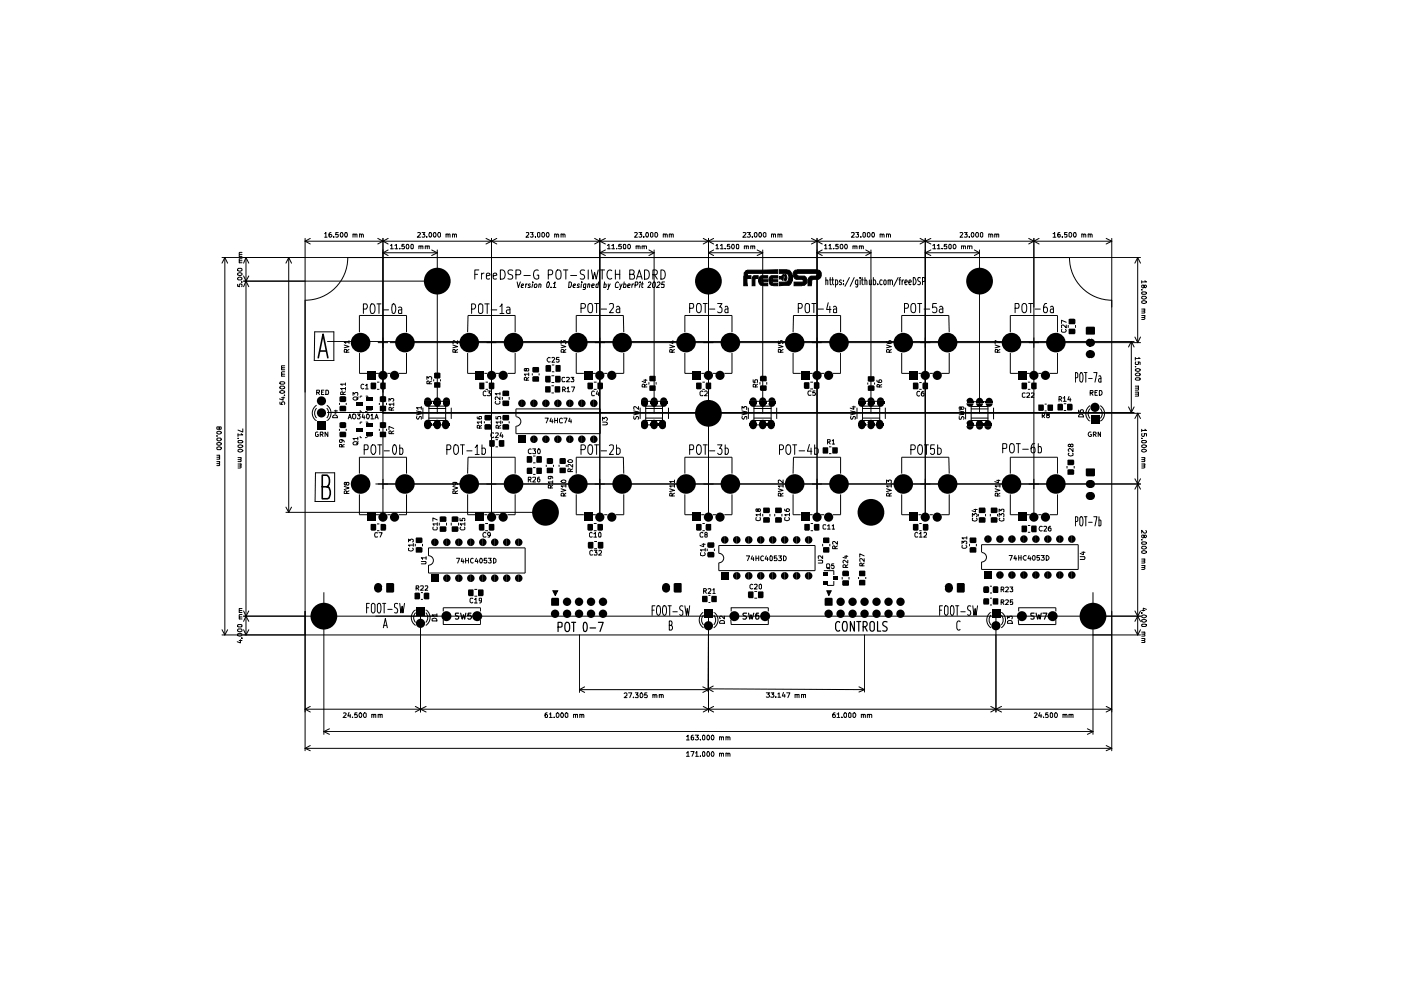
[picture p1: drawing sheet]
<svg xmlns="http://www.w3.org/2000/svg" width="297mm" height="210mm" viewBox="0 0 297 210" stroke-linecap="round" stroke-linejoin="round" font-family="sans-serif">
<g fill="none" stroke="#000" stroke-width=".21">
<path d="M47.1 54.6h194.7M47.7 54.6v80M47.7 54.6l-.6 1.2M47.7 54.6l.6 1.2M50.4 58.9a.52 .52 0 0 1 .5-.2 .52 .52 0 0 1 .4 .5l-.2 .2h-.6zM50.4 58a.52 .52 0 0 1 .5-.2 .52 .52 0 0 1 .4 .5 .52 .52 0 0 1-.5 .1 .52 .52 0 0 1-.4-.4zM50.4 57.1l.1-.2h.6l.2 .2a.47 .47 0 0 1-.5 .4 .47 .47 0 0 1-.4-.4zM50.7 55.7h.6M50.7 54.4h.6M51.2 59.8h.1M51.3 55.3h-.6l.1 .4M51.3 54.9h-.6l.1 .4"/>
<path d="M51.3 53.9h-.5v.5M51.3 53.5h-.5v.4M51.6 59.6h41.1M51.6 58.5l.6 1.1M52.2 54.6v80M52.2 54.6l.5 1.2M52.2 54.6l-.6 1.2M52.2 59.6l-.6 1.2M52.2 59.6l.5 1.2M52.7 58.5l-.5 1.1M61.2 54.6v54M61.2 54.6l.6 1.2"/>
<path d="M61.2 54.6l-.6 1.2M64.7 50.5v108.7M64.7 51.1h171M64.7 51.1l1.1 .6M65.8 50.5l-1.1 .6M68.8 49.5l.3-.2v1M68.8 50.3h.5M70.2 49.3l-.4 .2v.7l.3 .1 .3-.2-.2-.4h-.4v.2M70.8 50.2v.1M71.7 49.3h-.5v.5h.5v.4h-.5M72.2 49.4l.2-.1a.55 .55 0 0 1 .3 .5 .55 .55 0 0 1-.3 .5l-.3-.4zM73.2 49.4l.1-.1a.55 .55 0 0 1 .4 .5 .55 .55 0 0 1-.4 .5l-.2-.4z"/>
<path d="M73.7 54.7a9 9 0 0 1-9 9M74.8 49.7h.5v.6M74.8 49.6v.7M75.3 49.8l.1-.2 .3 .1v.6M76.2 49.7l.3-.1 .1 .2v.5M76.2 49.6v.7M76.6 49.8l.2-.2 .2 .2v.5M80.1 50.5l2.2 1.2M81.2 53.6h11.5M81.2 50.5v58.6M81.2 53.6l1.1 .6M82.3 50.5l-2.2 1.2"/>
<path d="M82.3 53l-1.1 .6M82.8 52.1l.3-.3v.9M82.8 52.7h.6M83.7 52.1l.4-.3v.9M83.7 52.7h.6M84.8 52.7h.1M85.7 51.8h-.4l-.1 .4h.4l.2 .1-.1 .4h-.5M86.2 51.9l.1-.1a.47 .47 0 0 1 .4 .5 .47 .47 0 0 1-.4 .4l-.2-.3zM87.2 51.8h.3l.1 .2-.1 .7h-.3l-.1-.1zM88.6 49.4l.3-.1 .3 .2-.7 .8h.7M88.8 52.2h.4v.5M88.8 52.2v.5"/>
<path d="M89.2 52.2h.5v.5M89.5 49.3h.6l-.4 .4h.3l.1 .4-.2 .2-.4-.1M90.2 52.2h.4v.5M90.2 52.2v.5M90.5 50.2v.1M90.6 52.2h.4v.5M91 49.4l.2-.1a.55 .55 0 0 1 .3 .5 .55 .55 0 0 1-.3 .5l-.3-.4zM91.5 53l1.2 .6M91.9 49.4l.2-.1a.55 .55 0 0 1 .4 .5 .55 .55 0 0 1-.4 .5l-.2-.4zM92.7 53v34.6M92.7 53.6l-1.2 .6M93 49.3l.4 .1v.7l-.4 .2a.63 .63 0 0 1 0-1z"/>
<path d="M94.6 49.7h.4v.6M94.6 49.6v.7M95 49.8l.2-.2 .2 .1v.6M95.9 49.7h.5v.6M95.9 49.6v.7M96.4 49.8l.1-.2 .3 .1v.6M100.7 58.2h.6M101.5 57.2h-.8v2M102.1 57.9v1.3M102.6 57.9l-.3 .1-.2 .3M103 50.5l1.2 .6M103.1 58.5l.8-.2-.1-.3-.4-.1-.3 .3 .1 .9h.6"/>
<path d="M104.2 50.5v58.6M104.2 51.1l1.1 .6M104.2 51.1l-1.2 .6M104.6 58.5l.7-.2-.1-.4-.6 .1v.9l.2 .3 .4-.1M105.3 50.5l-1.1 .6M106.1 57.2a1.02 1.02 0 0 1 1 .7 1.02 1.02 0 0 1-.3 1.2l-.7 .1zM108.7 57.3l-.7-.1-.3 .4 .2 .5 .7 .3v.6l-.2 .2-.7-.1M109.4 58.3l.8-.1 .2-.3-.1-.5-.2-.2h-.7v2M109.6 59.8l.3 1.2 .4-1.2M111.1 58.4h1.3M111.6 49.4h.5v.3l-.6 .6h.6M112.4 49.3h.6l-.2 .4 .2 .1v.4h-.6"/>
<path d="M112.9 59.8v.1M113.5 50.2v.1M114.1 49.3l.4 .1v.7l-.2 .2-.3-.2v-.7zM114.1 57.3a.64 .64 0 0 0-.9 .4l-.1 .6a.76 .76 0 0 0 .6 .9l.5-.2v-.7h-.3M114.9 49.4l.3-.1a.58 .58 0 0 1-.1 1l-.2-.2zM115.9 49.4l.2-.1a.55 .55 0 0 1 .3 .5 .55 .55 0 0 1-.3 .5l-.3-.4zM116.1 59.9l.2-.1 .2 .2-.3 1-.3-.1zM116.2 58.3h.6l.3-.2 .1-.5-.2-.3-.8-.1v2M117.6 49.7l.3-.1 .1 .2v.5M117.6 49.6v.7M118 49.8l.2-.2 .2 .2v.5M118.2 57.2l.5 .1a1.34 1.34 0 0 1-.2 1.9h-.3a1.47 1.47 0 0 1 0-2z"/>
<path d="M119 49.7l.2-.1 .2 .2v.5M119 49.6v.7M119.4 49.8l.1-.2 .3 .2v.5M119.5 57.2h.9M120 57.2v2M120.6 59.8l.6 .1v.6l-.3 .5h-.3zM121 58.4h1.3M123.4 59.8v.1M124 57.3a.6 .6 0 0 0-1 .3l.2 .5a.64 .64 0 0 1 .6 .2 .64 .64 0 0 1 .1 .7l-.2 .2-.7-.1M124.7 57.2v2M125.4 57.2l.3 2 .4-1.5 .3 1.5 .4-2M126.1 50.5l1.1 .6"/>
<path d="M126.9 59.8l-.2 1.2h-.3v-.7h.4M127.2 53.6h11.5M127.2 50.5v58.6M127.2 51.1l1.2 .6M127.2 51.1l-1.1 .6M127.2 53.6l1.2 .6M127.3 57.2h.9M127.7 57.2v2M128.2 59.8l-.2 1.2h.4l.1-.2v-.5h-.4M128.4 50.5l-1.2 .6M128.4 53l-1.2 .6M128.8 52.1l.3-.3v.9"/>
<path d="M128.8 52.7h.6M129.7 52.1l.3-.3v.9M129.7 57.4l-.1-.1a.56 .56 0 0 0-.8 .4l-.1 .6a.76 .76 0 0 0 .6 .9l.4-.2M129.7 52.7h.6M130.5 58.2h.9M130.5 57.2v2M130.7 52.7h.1M131.1 59.9l-.1-.1-.3 .1a.9 .9 0 0 0-.1 1.1l.5-.1M131.4 57.2v2M131.7 51.8h-.5l-.1 .4h.6v.5h-.6M132.2 51.8h.4l.1 .2-.1 .7h-.4v-.1zM132.3 59.8l-.1 1.2h.4l.2-.5-.2-.3-.3 .1"/>
<path d="M133.1 52l.2-.2a.47 .47 0 0 1 .4 .5 .47 .47 0 0 1-.4 .4l-.2-.1zM133.5 58.2h.6l.3-.2 .1-.4-.2-.3-.8-.1v2h.7l.3-.2v-.5l-.4-.3M134.5 49.4l.5-.1 .1 .1-.6 .9h.6M134.9 52.2h.4v.5M134.9 52.2v.5M135 59.2l.6-2 .5 2M135.1 58.7h.9M135.3 52.2h.4v.5M135.5 49.3h.6l-.4 .4 .4 .1v.4h-.6M135.7 59.8v.1M136.1 52.2h.5v.5M136.1 52.2v.5"/>
<path d="M136.2 59.8l-.1 1 .2 .2M136.5 50.2v.1M136.6 52.2h.4l.1 .5M136.7 57.2a1.02 1.02 0 0 1 1 .7 1.02 1.02 0 0 1-.4 1.2l-.6 .1zM137 49.4l.2-.1a.55 .55 0 0 1 .3 .5 .55 .55 0 0 1-.3 .5l-.3-.4zM137.5 59.9l.3-.1 .2 .3-.7 .9h.6M137.6 53l1.1 .6M138.1 49.3l.3 .1v.7l-.2 .2-.3-.2v-.7zM138.4 58.3h.6l.3-.2 .1-.5-.2-.3-.8-.1v2M138.7 59.8l.2 .1v.6l-.1 .5-.4-.1a.85 .85 0 0 1 .3-1.1zM138.7 53v34.6M138.7 53.6l-1.1 .6"/>
<path d="M138.8 58.3l.6 .9M138.9 49.4l.3-.1a.58 .58 0 0 1-.1 1l-.2-.2zM139.4 59.9l.4-.1 .2 .3-.8 .9h.6M140.1 57.2a1.02 1.02 0 0 1 1 .7 1.02 1.02 0 0 1-.4 1.2l-.6 .1zM140.6 49.7l.3-.1 .2 .2v.5M140.6 49.6v.7M140.9 59.8h-.5l-.1 .5h.5l-.1 .7-.5-.1M141.1 49.8v-.2l.4 .2v.5M141.9 49.7h.4v.6M141.9 49.6v.7M142.3 49.8l.2-.2 .2 .1v.6M149.1 50.5l2.2 1.2"/>
<path d="M150.2 53.6h11.5M150.2 50.5v58.6M150.2 53.6l1.1 .6M151.3 53l-1.1 .6M151.3 50.5l-2.2 1.2M151.8 52.1l.3-.3v.9M151.8 52.7h.6M152.7 52.1l.4-.3v.9M152.7 52.7h.6M153.8 52.7h.1M154.7 51.8h-.4l-.1 .4h.4l.2 .1-.1 .4h-.5M155.2 51.9l.1-.1a.47 .47 0 0 1 .4 .5 .47 .47 0 0 1-.4 .4l-.2-.3z"/>
<path d="M156.2 51.8h.3l.1 .2-.1 .7h-.3l-.1-.1zM157.6 49.4l.3-.1 .3 .2-.7 .8h.7M157.8 52.2h.4v.5M157.8 52.2v.5M158 57.5l.5-.2 6.4-.1v.8h-6.3l-.2 .5h.8v.6h-.8l.1 1.5h-.8v-2l.1-.7zM158.2 52.2h.5v.5M158.4 49.3h.7l-.4 .4h.3l.1 .4-.2 .2-.5-.1M159.2 52.2h.4v.5M159.2 52.2v.5M159.5 50.2v.1M159.6 52.2h.4v.5M159.8 58.5h.9v.6h-.6v.1v1.4h-.6v-1.5z"/>
<path d="M159.9 49.4l.3-.1a.55 .55 0 0 1 .3 .5 .55 .55 0 0 1-.3 .5l-.3-.2zM160.5 53l1.2 .6M161 49.4l.1-.1a.55 .55 0 0 1 .4 .5 .55 .55 0 0 1-.4 .5l-.2-.4zM161 58.8l.4-.3h1.4v.5h-1.1l-.2 .1 .3 .2h1v.4h-1.3l.1 .3 1.2 .1v.5l-1.1-.1a1.02 1.02 0 0 1-.9-.6 1.02 1.02 0 0 1 .2-1.1zM161.7 53v34.6M161.7 53.6l-1.2 .6M162.1 49.3l.3 .1v.7l-.3 .2a.63 .63 0 0 1 0-1zM163.3 58.6l.2-.1h1.4v.5h-1.1l-.2 .1 .4 .2h.9v.4h-1.3l.2 .4h1.1v.5h-.9a1.14 1.14 0 0 1-1-.7 1.14 1.14 0 0 1 .3-1.3zM163.6 49.7h.4v.6M163.6 49.6v.7M164 49.8l.2-.2 .2 .1v.6M164.9 49.7l.3-.1 .2 .2v.5"/>
<path d="M164.9 49.6v.7M165.2 58.6h.5l.4-.4-.1 1.3-.3-.4h-.5zM165.2 57.2h1a1.47 1.47 0 0 1 1.7 1.1l.1 1.2-.6 .9-2.2 .2v-.8h1.6a1.14 1.14 0 0 0 .1-1.8h-1.7zM165.4 49.8l.1-.2 .3 .1v.6M166.2 58.4l.3-.3 .1 .1a.99 .99 0 0 1 0 1.4l-.4-.3 .2-.3zM168.3 57.6l.3-.3 .4-.1h4.2l.5 .2a1.03 1.03 0 0 1 .1 1.7l-.3 .1-1.2 .1-.2 .2-.1 1.1h-.7v-1.3l.2-.4 .4-.4h1.4v-.5h-4.3v.5l1.6 .1a.55 .55 0 0 1 .5 .6v.8l-.5 .5-2.2 .1v-.8h1.8l.1-.5-1.5-.1-.3-.1-.3-.5zM172 50.5l1.2 .6M173.2 53.6h11.5M173.2 50.5v58.6M173.2 51.1l-1.2 .6M173.2 53.6l1.1 .6M173.2 51.1l1.1 .6"/>
<path d="M174.3 53l-1.1 .6M174.3 50.5l-1.1 .6M174.8 52.1l.3-.3v.9M174.8 52.7h.5M175.1 59.5l.2-.1h.2v1M175.1 58.8v1.6M175.8 52.1l.2-.3v.9M175.8 52.7h.6M175.9 59.4h.4M176 58.8v1.5l.3 .1M176.4 59.4h.4M176.5 58.8v1.4l.3 .2"/>
<path d="M176.8 52.7h.1M177.1 59.4h.4l.1 .3-.1 .6h-.4M177.1 59.4v1.5M177.7 51.8h-.5v.4h.5l-.1 .5h-.4M178.1 52l.2-.2a.47 .47 0 0 1 .4 .5 .47 .47 0 0 1-.4 .4l-.2-.1zM178.4 59.4h-.3l-.1 .2 .4 .3v.4h-.4M178.8 59.4v.2M179.2 51.9v-.1a.47 .47 0 0 1 .5 .5 .47 .47 0 0 1-.5 .4l-.1-.3zM180.1 58.8l-.9 1.9M180.5 49.4h.6v.3l-.6 .6h.6M180.8 52.2h.5v.5M180.8 52.2v.5"/>
<path d="M181.1 58.8l-.8 1.9M181.3 52.2h.4v.5M181.4 49.3h.6l-.2 .4 .2 .1v.4h-.6M181.9 59.4v1.2l-.2 .3-.3-.1M181.9 59.4h-.5v.3v.6h.5M182.2 52.2h.4v.5M182.2 52.2v.5M182.4 58.8v.2M182.4 59.4v1M182.5 50.2v.1M182.6 52.2h.4v.5M182.6 59.4h.4"/>
<path d="M182.8 58.8v1.4l.2 .2M183.1 49.3l.4 .1v.7l-.2 .2-.3-.2v-.7zM183.4 59.5l.2-.1 .2 .2v.8M183.4 58.8v1.6M183.6 53l1.1 .6M183.9 49.4l.3-.1a.58 .58 0 0 1-.1 1l-.2-.2zM184.3 59.4v.9l.3 .1 .1-.2M184.7 53v34.6M184.7 53.6l-1.1 .6M184.7 59.4v1M184.9 49.4l.2-.1a.55 .55 0 0 1 .3 .5 .55 .55 0 0 1-.3 .5l-.3-.4zM185.2 59.4h.3l.2 .3-.1 .6h-.4"/>
<path d="M185.2 58.8v1.6M186.6 49.7l.3-.1 .1 .2v.5M186.6 49.6v.7M187 49.8l.2-.2 .3 .2v.5M187 59.4h-.3l-.2 .3 .1 .6h.4M187.5 59.4h.2l.2 .1v.7l-.2 .2-.3-.3zM188 49.7l.2-.1 .2 .2v.5M188 49.6v.7M188.3 59.5l.2-.1h.2v1M188.3 59.4v1M188.4 49.8l.1-.2 .3 .2v.5M188.7 59.6l.2-.2h.2l.1 1"/>
<path d="M190.4 58.8l-.9 1.9M190.6 59.4h.3M190.9 58.8l-.1 .1v1.5M191.3 59.4v1M191.6 59.4h-.3v.3M191.9 59.9l.5-.1-.2-.4-.3 .2v.6l.1 .2 .3-.1M192.7 59.9l.5-.1-.2-.4-.3 .2v.6l.2 .2 .2-.1M193.6 58.8h.3a.85 .85 0 0 1 .3 .9 .85 .85 0 0 1-.6 .7zM195.1 50.5l1.1 .6M195.2 58.9a.4 .4 0 0 0-.6 .2 .4 .4 0 0 0 .1 .5l.4 .2 .1 .3-.2 .3-.4-.1M195.6 59.7l.5-.1v-.7l-.5-.1v1.6M196.2 53.6h11.5"/>
<path d="M196.2 50.5v58.6M196.2 53.6l1.2 .6M196.2 51.1l1.2 .6M196.2 51.1l-1.1 .6M197.4 53l-1.2 .6M197.4 50.5l-1.2 .6M197.8 52.1l.3-.3v.9M197.8 52.7h.6M198.7 52.1l.4-.3v.9M198.7 52.7h.6M199.7 52.7h.1M200.7 51.8h-.5v.4h.5v.5h-.5"/>
<path d="M201.3 51.8h.3l.1 .2-.1 .7h-.3l-.1-.1zM202.3 51.8a.47 .47 0 0 1 .4 .5 .47 .47 0 0 1-.4 .4l-.2-.1v-.6zM203.5 49.4l.5-.1 .1 .1-.6 .9h.6M203.9 52.2h.4v.5M203.9 52.2v.5M204.3 52.2h.4v.5M204.5 49.3h.6l-.4 .4 .4 .1v.4h-.6M205.1 52.2h.5v.5M205.1 52.2v.5M205.5 50.2v.1M205.6 52.2h.5v.5M206 49.4l.2-.1a.55 .55 0 0 1 .3 .5 .55 .55 0 0 1-.3 .5l-.3-.4z"/>
<path d="M206.6 53l1.1 .6M207.1 49.3l.3 .1v.7l-.3 .2a.63 .63 0 0 1 0-1zM207.7 53v34.6M207.7 53.6l-1.1 .6M207.9 49.4l.2-.1 .3 .1v.7l-.2 .2-.3-.2zM209.6 49.7l.3-.1 .2 .2v.5M209.6 49.6v.7M210.1 49.8v-.2l.4 .2v.5M210.9 49.7h.4v.6M210.9 49.6v.7M211.3 49.8l.2-.2 .3 .1v.6M218.1 50.5l2.2 1.2"/>
<path d="M219.2 50.5v58.6M220.3 50.5l-2.2 1.2M223.3 49.5l.3-.2v1M223.3 50.3h.6M224.7 49.3l-.4 .2v.7h.5l-.1-.5h-.3l-.1 .2M225.2 50.2v.1M226.2 49.3h-.5v.5h.5v.4h-.5M226.7 49.4l.3-.1a.58 .58 0 0 1-.1 1l-.2-.2zM226.8 54.7a9 9 0 0 0 9 9M227.7 49.4l.1-.1a.55 .55 0 0 1 .4 .5 .55 .55 0 0 1-.4 .5l-.2-.4zM229.4 49.7l.2-.1 .2 .2v.5M229.4 49.6v.7"/>
<path d="M229.8 49.8l.2-.2 .2 .2v.5M230.7 49.7l.3-.1 .1 .2v.5M230.7 49.6v.7M231.1 49.8l.1-.2 .4 .2v.5M234.5 50.5l1.2 .6M235.7 50.5v108.7M235.7 51.1l-1.2 .6M241.2 54.6v18M241.2 54.6l-.6 1.2M241.2 54.6l.6 1.2M242.1 59.5v.5M242.7 59.5l.4 .3h-1"/>
<path d="M50.4 60.3v.4l.4 .1-.1-.3 .2-.3 .4 .1-.1 .5M59.7 79.8h.7M59.7 78.4h.7M60.4 79.3h-.7l.1 .5M60.4 78.8l-.7 .1v.3l.2 .1M60.4 78h-.7l.1 .4M60.4 77.6h-.7v.3l.2 .1M66.7 70.4h4.1v6.1h-4.2zM69.4 72.4h171.1M73 73.2l1 .3-1 .2M73.5 74.7v-.5l-.4-.1-.1 .6h1M74 72.6h-1l.3 .2"/>
<path d="M74 74.1l-.5 .3M74 72.2v.6M76.2 70.4v-3.5h10v3.5M76.2 74.8v4.4h1.6M77 65.5h.6l.2-.2a.64 .64 0 0 0-.2-.9h-.6v2.1M78.7 64.5h.5a1.42 1.42 0 0 1-.1 2h-.3a1.74 1.74 0 0 1-.1-2zM79.7 79.2h.6M79.9 64.4h.9M80.2 72.6h2M80.3 64.4v2.1M81.3 65.7h1.1M82.1 79.2h.7"/>
<path d="M82.7 72.6h159.1M83.2 64.5l.2-.1a1.27 1.27 0 0 1 .3 1.9l-.1 .2-.5-.2v-1.1zM84.5 65.2h.6l.1 1.3M85.2 65.6l-.7 .2v.6h.7M86.2 74.8v4.4h-1.6M96 73.2l1 .3-1 .2M96.5 74.7l-.1-.6h-.3l-.1 .6h1M97 72.2v.7l-.7-.7-.3 .2 .1 .4M97 74.1l-.5 .3M99.1 70.4l.1-3.5h10v3.5M99.1 74.8v4.4h1.7M100 65.5h.5a.63 .63 0 0 0 .2-1l-.7-.1v2.1"/>
<path d="M101.6 64.5l.4-.1 .4 .4v1.3l-.4 .4-.4-.1-.2-.3v-1.3zM102.7 79.2h.6M102.8 64.4h.9M103.3 64.4v2.1M104.1 65.7h1.2M105.1 79.2h.7M106 65l.4-.6v2.1M106 66.5h.8M107.4 65.2h.6l.1 1.3M108.1 65.6l-.7 .2a.45 .45 0 0 0 .2 .7l.5-.1M109.2 74.8v4.4h-1.6M110.6 60.6l.4-.1-.1-.3-.3 .2-.1 .4 .1 .2h.3"/>
<path d="M111.5 60.2l-.1 .8M111.6 78.3l.1-.2 .4 .1-.1 .5h-.3l-.2-.6-.3 .1 .1 .5h.2l.1-.2M111.8 60.2l-.4 .3M112.1 79.3h-.9l.2 .4M112.1 79.1v.6M112.4 60.3l-.2-.1-.2 .2 .4 .2v.4h-.5M112.9 79.2v.4M112.9 60.2l-.1 .8M113.4 60.3l.3-.1 .2 .3-.2 .5-.4-.1zM114.3 60.3l.3-.1 .1 .2-.1 .6M114.3 79.2v.4M114.3 60.2l-.1 .8"/>
<path d="M116.7 75.9l-.4-.1-.3 .4 .3 .6 .4-.1M116.8 60.9v.1M116.9 79.7h.6M117 75.9l.4-.1 .2 .1-.6 .9h.6M117 77.4h.5M117 78.8h.5M117.3 61h.6M117.3 60.1l.4-.3-.2 1.2M118.5 75.8h-.5l-.1 .5 .5-.1 .1 .5h-.6M119 73.2l1 .3-1 .2M119 72.9v-.7l.4 .4 .1-.4h.3l.2 .2-.1 .5M119.5 74.7v-.4l-.4-.2-.1 .2v.4h1"/>
<path d="M120 74.1l-.5 .3M121.5 60.6l.5-.1-.1-.3-.3 .2-.1 .4 .1 .2h.3M122.2 70.4v-3.5h10v3.5M122.2 74.8v4.4h1.6M122.9 60.3l-.3-.1-.2 .2 .1 .2h.3v.4h-.5M123.2 65.4h.6a.55 .55 0 0 0 .3-.5 .55 .55 0 0 0-.3-.6h-.6v2M123.3 60.2l-.1 .8M124.2 60.2l-.1 1-.1 .2h-.4M124.2 60.3l-.2-.1-.3 .3v.5h.4M124.6 60.3h.5l-.1 .7M124.7 64.6a.47 .47 0 0 1 .4-.3 .47 .47 0 0 1 .5 .3v1l-.1 .6a.52 .52 0 0 1-.8-.2zM124.7 60.2l-.2 .8"/>
<path d="M125.5 60.6l.5-.1-.1-.3-.4 .2v.6h.4M125.7 79.2h.6M126.1 64.3h.8M126.5 64.3v2M127.4 65.5h1.2M128.1 79.2h.7M128.9 60.2l.1 .8M129.2 64.5l.3-.2 .5 .2v.7l-.8 1.1h.8M129.4 60.2l-.5 1.1-.1 .1M130.7 65.1l.2-.2 .4 .2 .1 1.2M131.4 65.4a.63 .63 0 0 0-.8 .5l.3 .4 .5-.1M131.4 60.2l.2 .8"/>
<path d="M131.9 60.2l-.4 1.1-.2 .1M132.2 74.8v4.4h-1.6M133.1 60.6l.5-.1-.1-.3-.4 .2v.6h.4M134 60.2l-.1 .8M134.4 60.2l-.4 .3M134.6 60.5h.4l.2-.2 .1-.3-.2-.2h-.4l-.1 1.2M135.7 60.2l-.1 .8M136 60.2h.4M142 73.2l1 .3-1 .2M142.5 74.7v-.5l-.4-.1-.1 .6h1M142.7 72.2v.6l-.7-.2M143 74.1l-.5 .3"/>
<path d="M145.2 70.4v-3.5h10v3.5M145.2 74.8v4.4h1.6M146.2 65.4l.8-.1v-.9l-.8-.1v2M148 64.3h.3a1.41 1.41 0 0 1 0 2h-.3a1.47 1.47 0 0 1 0-2zM148.7 79.2h.7M149.1 64.3h.8M149.5 64.3v2M150.5 65.5h1.1M151.1 79.2h.7M152.1 64.3h1l-.5 .8h.2l.3 .3-.1 .7-.2 .2-.7-.2M153.8 65.1v-.2h.4l.1 .4v1M154.3 65.4l-.5 .1-.1 .4 .1 .4 .5-.1"/>
<path d="M155.2 74.8v4.4h-1.6M165 73.2l1 .3-1 .2M165 72.3v.5h.4v-.5l.4-.1 .2 .3v.2l-.1 .1M165.5 74.7l-.1-.6h-.3l-.1 .6h1M166 74.1l-.5 .3M168.1 70.4l.1-3.5h10v3.5M168.1 74.8v4.4h1.7M169.2 65.4h.6a.63 .63 0 0 0 0-1.1h-.6v2M170.9 64.4a.52 .52 0 0 1 .7 .2v1.4a.47 .47 0 0 1-.4 .3 .47 .47 0 0 1-.4-.3 2.08 2.08 0 0 1 .1-1.6zM171.7 79.2h.6M172.1 64.3h.9M172.6 64.3v2"/>
<path d="M173.5 65.5h1.1M174.1 79.2h.7M175.6 64.2l-.3 1.4h.9M175.9 64.9v1.4M176.7 65.1l.2-.2 .4 .2 .1 1.2M177.4 65.4l-.7 .2v.6h.7M178.2 74.8v4.4h-1.6M178.8 60.2v.2M186.1 60.2v.2M188 73.2l1 .3-1 .2M188 72.4l.2 .4h.7l.1-.4-.2-.2-.4 .2v.3l.2 .1M188.6 74.7v-.4l-.5-.2-.1 .2v.4h1"/>
<path d="M189 74.1l-.4 .3M191.2 70.4v-3.5h10l.1 3.5M191.2 74.8v4.4h1.6M191.8 65.4h.5a.55 .55 0 0 0 .3-.5 .55 .55 0 0 0-.3-.6h-.5v2M193.2 64.6a.47 .47 0 0 1 .4-.3 .47 .47 0 0 1 .5 .3v1l-.1 .6a.52 .52 0 0 1-.8-.2zM194.6 64.3h.8M194.7 79.2h.6M195 64.3v2M195.9 65.5h1.2M197.1 79.2h.7M198.5 64.3h-.7l-.1 1 .3-.2 .5 .1 .1 .2v.6l-.3 .3-.6-.2M199.2 65.1l.2-.2 .4 .2 .1 1.2"/>
<path d="M199.9 65.4a.63 .63 0 0 0-.8 .5l.3 .4 .5-.1M201.3 74.8v4.4h-1.7M211 73.2l1 .3-1 .2M211.5 74.7v-.5l-.4-.1-.1 .6h1M212 72.6l-1-.4v.7M212 74.1l-.5 .3M214.2 70.4v-3.5h10v3.5M214.2 74.8v4.4h1.6M215.2 65.4l.8-.1v-.9l-.8-.1v2M217 64.3h.3a1.41 1.41 0 0 1 0 2h-.3a1.47 1.47 0 0 1 0-2zM217.7 79.2h.7M218.1 64.3h.8"/>
<path d="M218.5 64.3v2M219.5 65.5h1.1M220.1 79.2h.7M221.9 64.3l-.4 .2a1.61 1.61 0 0 0 0 1.8h.3l.2-.2 .1-.7-.3-.3h-.3l-.3 .3M222.8 65.1v-.2h.4l.2 .4v1M223.4 65.4l-.6 .1-.1 .4 .1 .4 .6-.1M224.2 74.8v4.4h-1.6M225.1 69.8l-.1 .5 .3 .1h.5l.3-.2-.2-.4M226.1 68.9v.6l-.6-.6-.5 .1 .1 .5M226.1 68.3l-1.1-.4v.7M226.5 68.9v.6M228 68.9v.6"/>
<path d="M229.2 79h.2a1.96 1.96 0 0 1 0 2l-.5-.2v-1.5zM229.9 79h.6M230.2 79v2M231.9 79h.7l-.4 2M233 79.8h.3l.1 1.2M239.9 72.4v15.1M239.9 72.4l-.6 1.2M239.9 72.4l.6 1.2M240.6 71.5l.6 1.1M240.7 77.7h.1M240.7 79.3l.7-.2 .3 .1v.4l-.7 .1zM240.7 75.8v.6"/>
<path d="M240.8 76.7v.6h.5v-.6l.4 .1v.5M240.8 78.2a.55 .55 0 0 1 .6-.1 .55 .55 0 0 1 .3 .5 .63 .63 0 0 1-1-.2zM241.5 75.8l.2 .2h-1M241.8 71.5l-.6 1.1M242.1 61.5h.1M242.1 62l.7-.1 .3 .3-.3 .2h-.6l-.1-.1zM242.1 63l.1-.2h.6l.3 .3a.53 .53 0 0 1-.6 .3 .53 .53 0 0 1-.4-.4zM242.1 63.9a.63 .63 0 0 1 1 .2 .54 .54 0 0 1-.6 .3 .54 .54 0 0 1-.4-.5zM242.1 65.5h.6M242.1 66.9h.6M242.6 60.6l.3-.1 .2 .3-.3 .2-.3-.5h-.4v.4l.3 .1 .2-.2M242.6 65.5l.1 .2-.1 .3h-.5"/>
<path d="M242.6 66l.1 .1v.3h-.6M242.6 66.9l.1 .1-.1 .3h-.5M242.6 67.3l.1 .1-.1 .3h-.5M46 91.6a.52 .52 0 0 1 .5-.2 .52 .52 0 0 1 .4 .5 .52 .52 0 0 1-.5 .1 .52 .52 0 0 1-.4-.4zM46 92.5h.1M46 93l.1-.1h.6l.2 .1a.47 .47 0 0 1-.5 .5 .47 .47 0 0 1-.4-.5zM46 94a.52 .52 0 0 1 .5-.2 .52 .52 0 0 1 .4 .4 .52 .52 0 0 1-.5 .2 .52 .52 0 0 1-.4-.4zM46 94.9a.52 .52 0 0 1 .5-.2 .52 .52 0 0 1 .4 .5l-.2 .1h-.6zM46 96.5h.6M46 97.9h.6M46.5 90.7l.1-.2h.2l.1 .4-.3 .1-.2-.5-.4 .1 .1 .4h.3l.1-.2M46.5 96.5l.1 .4h-.6"/>
<path d="M46.5 96.9l.1 .5h-.6M46.5 97.9v.4h-.5M46.5 98.3v.4h-.5M50.5 93h.1M50.5 93.5l.7-.1 .3 .3-.3 .2h-.6l-.1-.1zM50.5 94.5a.63 .63 0 0 1 1 .2 .54 .54 0 0 1-.6 .2 .54 .54 0 0 1-.4-.4zM50.5 95.4a.63 .63 0 0 1 1 .2 .54 .54 0 0 1-.6 .3 .54 .54 0 0 1-.4-.5zM50.5 97h.6M50.5 98.4h.6M50.5 91.9v.6M51 97l.1 .2v.3h-.6M51 97.5l.1 .1v.3h-.6"/>
<path d="M51 98.4l.1 .1-.1 .3h-.5M51 98.8l.1 .2-.1 .2h-.5M51.1 91.9l.4 .3h-1M51.5 90.9v.7l-1-.4M59.4 85.3v.4l.5 .1-.2-.2a.35 .35 0 0 1 .4-.4 .35 .35 0 0 1 .2 .6M59.4 83a.63 .63 0 0 1 1 .1 .54 .54 0 0 1-.6 .3 .54 .54 0 0 1-.4-.4zM59.4 82l.1-.1h.6l.3 .2a.53 .53 0 0 1-.6 .4 .53 .53 0 0 1-.4-.5zM59.4 81l.7-.1 .3 .4-.3 .1h-.6h-.1zM59.7 84.3h.7M60 84.2v.6l-.7-.2M60.3 83.8h.1M67.1 86.5a1.5 1.5 0 0 0 0 2.1"/>
<path d="M67.1 85.9a1.89 1.89 0 0 0 0 3.3M67.1 83.2l.6-.1v-.3l-.6-.1v1M67.4 91.6h-.3l-.2 .2v.6l.2 .1h.4v-.4h-.2M67.4 83.2l.3 .5M67.9 92.1h.4l.2-.2-.1-.3h-.5v.9M68.2 83.1h.3M68.2 92.1l.3 .4M68.7 82.7h-.5v1h.5M69.1 82.7l.5 .1 .1 .4-.3 .5h-.3zM69.3 85.9a1.89 1.89 0 0 1 0 3.3M69.3 86.5a1.5 1.5 0 0 1 0 2.1M69.4 87.5h171.1"/>
<path d="M69.5 91.6v.9l-.6-.9v.9M70.7 88.1a.55 .55 0 0 1 .6-.1 .55 .55 0 0 1 .2 .6h-1zM70.9 87.1h.6M71.2 87v.6l-.7-.2M72 85.4v.5M72 90.9v.5M72.4 93.2l.2 .3-.2 .3-.4-.1 .1-.4a.61 .61 0 0 1 .9 .4M72.5 94.7l-.1-.5-.4 .1v.4h1M72.7 83.7v-.6h-.4l-.1 .6h1M73 94.2l-.5 .3M73.2 82.4h-1l.4 .3M73.2 81.4h-1l.4 .3"/>
<path d="M73.2 83.1l-.5 .3M73.2 81.2v.5M73.2 82.1v.6M73.4 85.4v.5M73.4 90.9v.5M73.8 88.8l.4-1 .3 1M73.9 88.5h.4M74.8 87.9h.6a.67 .67 0 0 1-.2 .9l-.4-.2zM74.8 84.4a.6 .6 0 0 1 1.1 0v.2a.6 .6 0 0 1-1.1 0zM74.8 83.8v-.6l.4 .4 .2-.4h.4v.6M74.8 93.9a.6 .6 0 0 1 1.1 0l-.2 .4h-.7zM75.8 87.8h.6l-.4 .3 .4 .3-.1 .3-.4 .1-.1-.2"/>
<path d="M75.9 93h-1.1l.3 .3M75.9 92.7v.6M75.9 84.2l-.3 .5M75.9 93.6l-.3 .5M76.4 87v.3h.3M76.4 92.5v.3h.3M76.8 84h-.4v.3M76.8 89.5h-.4v.3M77 87.7l-.2 .8h.6M77.1 81.5l-.3-.1-.3 .3v.5l.3 .3 .3-.1M77.2 95.3l.8-.1v-.8l-.8-.1v2.1M77.2 88.1v.7"/>
<path d="M77.5 81.7l.3-.3v1.1M77.5 82.5h.6M77.6 84h.4v.3M77.6 89.5h.4v.3M77.8 87.8a.52 .52 0 0 1 .5 .4 .52 .52 0 0 1-.3 .6l-.3-.2zM78.7 88.1l.2-.3v1M78.7 88.8h.5M78.8 87h-.8l-.4 .3h-.2M78.8 92.5h-.8l-.4 .3h-.2M79 94.3h.3a1.56 1.56 0 0 1 0 2.1 .72 .72 0 0 1-.6-.7v-1.1zM79.5 88.8l.3-1 .4 1M79.6 88.5h.5"/>
<path d="M79.9 81h.5M79.9 82.5h.5M80.1 94.3h.8M80.4 85.4v.5M80.4 90.9v.5M80.5 94.3v2.1M81.2 87.6h160.6M81.4 95.6h1.1M82 85.4v.5M82 90.9v.5M82.5 85.1v-.6l.3 .3 .1-.3h.4l.2 .2-.2 .4M83 91.9l-.1-.5h-.3l-.1 .1v.4h1"/>
<path d="M83 87v-.5l-.2-.1h-.3v.6h1M83.4 94.5l.3-.2a1.62 1.62 0 0 1 0 2.1 1.27 1.27 0 0 1-.3-1.9zM83.5 90.8l-1-.4v.7M83.5 85.7h-1l.2 .3M83.5 91.4l-.5 .3M83.5 86.4l-.5 .3M83.5 85.4v.6M84.8 95.1l.4-.1 .2 .3-.1 .9-.1 .2h-.4v-.2M84.8 94.3v2.1M88.3 87.1l1 .3-.7 .1 .7 .2-1 .3M88.4 88.3l-.1 .3 .3 .3 .4-.6h.2l.1 .6M89.3 86.4h-1l.3 .4"/>
<path d="M89.3 86.2v.6M89.7 86.4v2.4M90.4 85.1h4.5M90.4 90.1h4.5M90.5 80.4v-.6l.3 .4 .3-.4 .3 .1v.5M90.9 86.6h3.6M90.9 88.6h3.6M90.9 86.1h3.6v3.1h-3.6zM91 81.4l-.1-.5h-.4v.5h1M91.5 80.8l-.5 .3M91.9 80.4v.5M93.4 80.4v.5"/>
<path d="M94.7 95.3h.6a.6 .6 0 0 0 0-1h-.6v2.1M95.7 86.4v2.4M96.4 94.4a.52 .52 0 0 1 .7 .2 1.52 1.52 0 0 1-.3 1.8h-.3a1.74 1.74 0 0 1-.1-2zM97.6 94.3h.9M98 94.3v2.1M99 95.6h1.1M100.8 94.9l.4-.6v2.1M100.8 96.4h.8M101.2 88.4l.1 .4h.7v-.5h-.4l-.1 .3 .2 .2M101.7 90.8v-.5l-.2-.1-.3 .1v.5h.9M102.1 89.5h-.9l.2 .3M102.1 90.2l-.4 .3"/>
<path d="M102.1 89.2v.6M102.2 95.1l.5-.1 .3 .3v.6l-.3 .5h-.3l-.2-.2M102.2 94.3v2.1M102.7 89.3v.4M103 81h.5M103 82.5h.5M103 83.1l-.3-.2-.3 .2 .1 .7h.5M103.4 82.9h.6l-.4 .4 .4 .1v.4h-.6M104.1 89.3v.4M104.6 91.9l-.4-.1a.52 .52 0 0 0-.1 .6 .52 .52 0 0 0 .5 .3v-.1M105.1 85.1l-.1 .3 .2 .3h.5l.3-.2-.1-.4M105.1 91.9l.5-.1 .1 .2-.7 .8h.7"/>
<path d="M105.1 94.7h.5M105.1 93.2h.5M105.2 88.3v.5h.4v-.5h.5v.5M105.7 90.8v-.5l-.2-.1-.3 .1v.5h1M106 84.2v.6l-.6-.6h-.3v.6M106 83.5h-1l.3 .2M106 83.2v.5M106.2 89.5h-1l.2 .3M106.2 90.2l-.5 .3M106.2 89.2v.6M106.3 91.7l-.3 .8h.7M106.5 84.2v.6"/>
<path d="M106.5 89.3v.4M106.5 92.1v.7M107.9 84.2v.6M107.9 89.3v.4M109.4 88.3v-1.6h17.9v5.2h-17.9v-1.6M109.4 88.4a1 1 0 0 1 1 1 1 1 0 0 1-1 1M111.7 80.6v-.4l-.2-.2-.3 .1v.5h.9M112.1 80l-.4 .3M112.6 95.2h-.2l-.4 .2v.5l.2 .3 .4-.1M112.9 95.2h.6l-.2 .4 .2 .1v.4h-.6M113 99.1h.5M113 98.1h.5"/>
<path d="M113 96.7h.5M114 95.2h.2a.53 .53 0 0 1 .4 .5 .53 .53 0 0 1-.5 .5l-.1-.4zM115.6 88.6h.6l-.4 1.1M115.8 98.6v.4M116.8 88.6l-.2 .7h.7M116.9 81.1h.6M116.9 83.3h.5M116.9 81.8h.5M117.1 89v.7M117.3 98.6v.4M117.6 88.6v1.1M117.6 89.2h.6"/>
<path d="M118.2 88.6v1.1M118.5 98.6v.4M119.2 88.8l-.2-.2-.4 .3 .1 .7h.5M119.3 82.6l.5-.1 .1-.2-.3-.3h-.3v1.1M119.5 88.6h.7l-.4 1.1M119.5 82.6l.4 .5M119.7 80.1l-.4-.1-.2 .4 .2 .5h.4M120.1 98.6v.4M120.1 80.1l.5-.1 .1 .3-.6 .6h.6M120.2 82.4l.3-.4v1.1M120.2 83.1h.6M120.4 97.7a.58 .58 0 0 1 1 .1l-.2 .2h-.6z"/>
<path d="M120.8 88.6l-.2 .7h.6M120.9 100v-.5l-.4-.1-.1 .6h1M121.1 80h.6l-.4 .3 .4 .2-.1 .4h-.5M121.1 89v.7M121.2 82h.6l-.4 1.1M121.4 98.5v.6l-.6-.6h-.3v.5M121.4 99.4l-.5 .3M123.2 95.3h.6l.2-.1 .1-.5-.1-.3-.8-.1v2.1M124.7 94.6a.47 .47 0 0 1 .4-.3 .47 .47 0 0 1 .5 .3 1.75 1.75 0 0 1-.3 1.8h-.2a1.52 1.52 0 0 1-.4-1.8zM125.9 81h.6M125.9 82.5h.6M126 83.1l-.2-.2a.61 .61 0 0 0-.2 1l.4-.1"/>
<path d="M126.1 94.3h.8M126.5 94.3v2.1M126.7 82.9l-.3 .7h.6M126.9 83.2v.7M127.4 95.6h1.2M127.8 89.5h.7l.3 .2-.3 .4h-.7M127.8 89.2v-.7l.3 .3 .1-.2 .3-.1 .3 .2-.2 .5M129.2 94.5l.3-.2 .5 .2v.7l-.8 1.2h.8M130.7 95.1l.4-.1 .4 .3-.1 .8-.3 .3-.4-.2M130.7 94.3v2.1M134.4 88.3v.4l.1 .2 .3-.2 .2-.4h.2l.2 .2-.1 .4M134.4 87.1l1 .3-.8 .1 .8 .2-1 .3"/>
<path d="M135.4 86.2v.6l-.8-.6-.2 .1 .1 .5M135.7 86.4v2.4M136.5 85.1h4.5M136.5 90.1h4.5M136.5 80.6h.7M136.7 82v-.5l-.4-.1-.2 .2v.4h1.1M136.8 80.4v.7l-.7-.2M136.9 86.6h3.6M136.9 88.6h3.6M136.9 86.1h3.6v3.1h-3.6zM137.2 81.4l-.5 .4M137.6 81v.5"/>
<path d="M139.1 81v.5M141.7 86.4v2.4M146.2 95.3l.8-.1v-.8l-.8-.1v2.1M147.7 94.6l.3-.3h.3a1.56 1.56 0 0 1 0 2.1 .72 .72 0 0 1-.6-.7zM148.9 81h.5M148.9 82.5h.5M149 83.1l-.2-.2-.4 .2 .1 .7h.5M149.1 94.3h.8M149.4 83.1l.1-.2h.3l.1 .2v.3l-.5 .5h.5M149.5 94.3v2.1M150.5 95.6h1.1M152.1 94.3h1l-.5 .8h.2l.3 .3-.1 .7-.2 .3h-.4l-.3-.3"/>
<path d="M153.8 95.1l.4-.1 .2 .3v.6l-.2 .5h-.4v-.2M153.8 94.3v2.1M157.3 87.1l1 .3-.7 .1 .7 .2-1 .3M157.3 86.8v-.6l.4 .3v-.2l.2-.1 .4 .1-.1 .5M157.4 88.3l-.1 .3 .3 .3 .4-.6h.2l.1 .6M158.7 86.4v2.4M159.4 85.1h4.5M159.4 90.1h4.5M159.7 80.5v.5l.4 .1v-.6h.4v.6M159.9 86.1h3.6v3.1h-3.6zM159.9 86.6h3.6M159.9 88.6h3.6"/>
<path d="M160.2 82v-.4l-.2-.2-.3 .1v.5h.9M160.6 81.4l-.4 .4M161.1 81v.5M162.6 81v.5M164.7 86.4v2.4M165.3 95.3h.5l.2-.1 .1-.5-.2-.3-.6-.1v2.1M166.7 94.6a.47 .47 0 0 1 .4-.3 .47 .47 0 0 1 .5 .3 1.75 1.75 0 0 1-.3 1.8h-.3a1.52 1.52 0 0 1-.3-1.8zM168.1 94.3h.8M168.5 94.3v2.1M169.4 95.6h1.2M171.6 94.2l-.4 1.5h.9M171.8 81h.6"/>
<path d="M171.8 82.5h.6M172 83l-.5-.1-.2 .4 .1 .4h.6M172 95v1.4M172.7 95.1l.4-.1 .4 .3-.1 .8-.3 .3-.4-.2M172.7 94.3v2.1M172.8 82.9h-.4l-.1 .4 .4-.1 .2 .2-.1 .4-.5-.1M175.4 93.7l.6-.1v-.3l-.6-.1v.9M175.7 93.7l.3 .4M175.8 94.7h.5M175.8 96.2h.5M176.4 93.5l.3-.3v.9M176.4 94.1h.6"/>
<path d="M180.3 87.1l1.1 .3-.8 .1 .8 .2-1.1 .3M180.4 88.3v.5a.44 .44 0 0 0 .5-.5h.4v.6M180.7 86.3h.7M181 86.1v.7l-.7-.3M181.7 86.4v2.4M182.5 85.1h4.4M182.5 90.1h4.4M182.9 86.6h3.6M182.9 88.6h3.6M182.9 86.1h3.6v3.1h-3.6zM184 81.1v.4M185.4 81.1v.4"/>
<path d="M185.9 80.6v.3a.7 .7 0 0 0 1 0v-.3l-.4-.1-.1 .1v.4l.1 .1M186.4 82v-.4l-.4-.1-.1 .5h1M186.9 81.5l-.5 .3M187.7 86.4v2.4M193.1 95.3h.6l.3-.1 .1-.5-.2-.3-.8-.1v2.1M194.6 94.6a.47 .47 0 0 1 .5-.3 .47 .47 0 0 1 .4 .3 1.75 1.75 0 0 1-.3 1.8h-.2a1.52 1.52 0 0 1-.4-1.8zM194.9 82.5h.5M194.9 81.1h.5M195 83.1l-.4-.1-.2 .2v.5l.3 .3 .3-.1M195.8 83h-.2a.73 .73 0 0 0-.2 .9h.5v-.5l-.3-.1-.3 .3M196 94.3h.8M196.4 94.3v2.1"/>
<path d="M198.1 94.3h-.7l-.1 .9 .2-.1 .6 .1v.9l-.2 .3h-.4l-.2-.3M198.8 95.1l.4-.1 .4 .3-.1 .8-.3 .3-.4-.2M198.8 94.3v2.1M203.4 88.3v.5h.4a.36 .36 0 0 1 .1-.4 .36 .36 0 0 1 .4 0v.5M203.4 87.1l1 .3-.8 .1 .8 .3-1 .2M203.8 86.4l.1-.1h.3l.2 .1-.2 .4h-.3l-.2-.5-.3 .1 .1 .4h.2l.1-.2M204.7 86.4v2.5M205.4 90.2h4.6M205.4 85.2h4.6M205.9 88.6h3.6M205.9 86.2h3.6v3h-3.6zM205.9 86.7h3.6"/>
<path d="M210.7 86.4v2.5M212.6 95.1h.6l.2-.2v-.8h-.8v1.9M214.1 94.3l.3-.2h.3a1.41 1.41 0 0 1 0 1.9h-.3a1.65 1.65 0 0 1-.3-1.7zM215.5 94.1h.8M215.9 94.1v1.9M216.8 95.2h1.2M217.3 83.4l-.4-.1-.2 .2v.6l.2 .1h.4M217.7 83.4h.6v.3l-.6 .5h.6M217.9 81h.5M217.9 82.5h.5M218.7 83.4l.4-.1 .1 .4-.6 .5h.6M219.4 94.1h-.4l-.1 .1a1.61 1.61 0 0 0 0 1.8l.5-.1 .1-.7-.3-.4h-.3l-.3 .4"/>
<path d="M220.1 94.8l.5-.1 .2 .4-.1 .8h-.6M220.1 94.1v1.9M221 88.1h.3l.2-.1-.2-.5h-.3v1.1M221.1 88.1l.4 .5M221.5 87.1h.4M221.5 85.7h.4M222.1 88l-.2-.3 .2-.2 .3 .1v.4h-.3l-.2 .1 .1 .5h.4l.1-.4-.3-.2M224.5 84.7h.4l.2-.4-.2-.2h-.4v1M224.8 84.7l.3 .4M225.5 84.4l.2-.3v1M225.5 85.1h.6M225.6 85.6h.5"/>
<path d="M225.6 87h.5M226.2 98.8v.5M226.7 96.1l-.2 .2a.61 .61 0 0 0 1 .2l-.1-.4M226.7 84.1l-.3 .7h.7M226.9 84.4v.7M227 94.3l.2-.2 .3 .1v.5h-.2h-.3v-.4l-.3-.2-.2 .2v.3l.2 .1 .3-.1M227.5 95.1v.7l-.7-.7-.3 .2 .2 .4M227.8 98.8v.5M228 80.1h.3l.2-.2v-.7l-.2-.2h-.3v2M228.7 87v.4l.5 .1-.2-.5 .5-.1 .2 .1-.1 .5M228.9 87.9a.55 .55 0 0 1 .5 0 .55 .55 0 0 1 .3 .5h-1zM230.8 80.3h.8"/>
<path d="M231 89.2h.1M231.1 86.6a1.5 1.5 0 0 0 0 2.1M231.1 86a1.99 1.99 0 0 0-.1 3.2M231.1 83.3l.6-.1v-.3l-.6-.1v1M231.3 91.6h-.3a.55 .55 0 0 0 0 .9h.4v-.4h-.2M231.4 83.3l.3 .5M231.8 92.1l.5-.1 .1-.2-.2-.2h-.4v.9M232.1 92.1l.3 .4M232.2 83.2h.3M232.7 82.8h-.5v1h.5M233.1 82.8h.3a.55 .55 0 0 1 .3 .6 .55 .55 0 0 1-.6 .4zM233.3 89.2h.1"/>
<path d="M233.3 86a1.99 1.99 0 0 1 .1 3.2M233.3 86.6a1.5 1.5 0 0 1 0 2.1M233.3 91.6v.9l-.5-.9v.9M233.4 80.2l-.3 .1-.2 .2 .2 .5 .3-.1M239.3 86.3l.6 1.2M240.5 86.3l-.6 1.2M240.7 81.9h.7M240.7 83.1h.7M240.8 80.2l.8-.1 .1 .1v.3l-.7 .1-.3-.2zM241.2 87.6v47M241.2 87.6l-.6 1.1M241.2 87.6l.6 1.1"/>
<path d="M241.3 81.9v.4h-.6M241.3 82.3v.4h-.6M241.3 83.1l.1 .5h-.7M241.3 83.6l.1 .4h-.7M242.1 93h.1M242.1 93.5l.7-.1 .3 .3-.3 .2h-.6l-.1-.1zM242.1 94.5a.63 .63 0 0 1 1 .2 .54 .54 0 0 1-.6 .2 .54 .54 0 0 1-.4-.4zM242.1 95.4a.63 .63 0 0 1 1 .2 .54 .54 0 0 1-.6 .3 .54 .54 0 0 1-.4-.5zM242.1 91v.5M242.1 97h.6M242.1 98.4h.6M242.1 91.9v.5l.1 .1h.4v-.6h.5v.6"/>
<path d="M242.6 97l.1 .2v.3h-.6M242.6 97.5l.1 .1v.3h-.6M242.6 98.4l.1 .1-.1 .3h-.5M242.6 98.8l.1 .2-.1 .2h-.5M242.7 91l.4 .3h-1M60.6 108.6h55.1M60.6 107.5l.6 1.1M61.8 107.5l-.6 1.1M66.9 100.2h4.1v6.1h-4.2zM73 103.1l1 .4-1 .3M73.4 102.4l.1-.1h.4l.1 .1-.1 .4-.3 .1-.2-.5-.3-.1v.5l.1 .1 .2-.3M73.5 104.6v-.5h-.3l-.2 .1v.4h1"/>
<path d="M74 104.1l-.5 .3M76.2 100.4v-3.5h10v3.5M76.2 104.8v4.3h1.6M79.7 102.6h162.1M79.7 109.1h.6M79.9 112.5h.5M79.9 111.1h.5M80 113l-.4-.1-.2 .5 .2 .5 .4-.1M80.3 112.9h.7l-.4 1M82.1 109.1h.7M86.2 104.8v4.3h-1.6M86.6 114.9v-.6l.4 .3 .2-.3 .3 .1 .1 .4-.1 .1"/>
<path d="M86.7 116.2l-.1 .5a.52 .52 0 0 0 .7 .1 .52 .52 0 0 0 .2-.6M87.6 115.6h-1l.3 .2M87.6 115.2v.6M88.1 115.3v.5M89.3 119h1v.2v.3h-1M89.6 115.3v.5M90.3 118.3h-1l.3 .3M90.3 118v.6M90.8 117.9v-1.7h20.5v5.3h-20.5v-1.7M90.9 117.8a1 1 0 0 1 1 1 1 1 0 0 1-1 1M91.9 111.8l-.1 .4 .1 .2h.6l.2-.2-.1-.4M92.7 111.1h-.9l.2 .3"/>
<path d="M92.7 110.2l-.9-.4v.7M92.7 110.8v.6M93.1 110.8v.6M94.7 110.8v.6M95.7 110.8v.6M96 103.1l1 .4-1 .3M96.4 102.3l.2 .1v.3l-.4 .2-.2-.2 .1-.4h.7l.2 .4M96.5 104.6v-.4l-.1-.1h-.4v.5h1M96.8 118.4h.7l-.5 1M97 104.1l-.5 .3M97.2 110.8v.6M97.5 109.9v.5h.5v-.5h.5v.5"/>
<path d="M97.7 111.8l-.2 .3 .3 .3 .7-.1v-.5M98 118.4l-.2 .6h.6M98.2 118.7v.7M98.6 111.1h-1.1l.4 .3M98.6 110.8v.6M98.7 118.4v1M98.7 118.9h.6M99.1 100.4l.1-3.5h10v3.5M99.1 104.8v4.3h1.7M99.3 118.4v1M100.3 118.4a.45 .45 0 0 0-.6 .5 .45 .45 0 0 0 .6 .4M101 118.4l-.2 .6h.5"/>
<path d="M101.3 118.7v.7M101.8 118.4h.1a.55 .55 0 0 1 .4 .5 .55 .55 0 0 1-.4 .5l-.2-.4zM102.7 109.1h.6M102.9 111h.6M102.9 112.5h.6M103 113l-.2-.1a.57 .57 0 0 0-.4 .4 .57 .57 0 0 0 .2 .6l.4-.1M103.2 118.4h-.5l-.1 .5 .5-.1 .1 .5h-.6M103.5 118.4h.6l-.2 .4 .2 .1v.4h-.6M104 113.4l-.2 .1-.4-.1 .1-.5h.4l.1 .6-.2 .4h-.3M104.6 118.4l.6 .2v.5l-.4 .3h-.2zM105.1 109.1h.7M109.2 104.8v4.3h-1.6"/>
<path d="M112 101.7h.4l.2-.2-.1-.3h-.5v1M112.3 101.7l.3 .5M112.9 101.3h.6v.3l-.6 .6h.6M113 100.6h.5M114.4 101.2h-.3l-.1 .2v.6l.3 .2 .2-.2v-.4l-.4-.1-.1 .2M116.7 101l.1 .2v.3h-.5v-.5h.7l.2 .4M116.8 103.5v-.5l-.2-.1-.4 .1v.5h1M117.2 102.2h-1l.3 .3M117.2 102.9l-.4 .3M117.2 101.9v.6M119 103.6l1 .4-1 .2M119 102a.54 .54 0 0 1 .5-.3 .54 .54 0 0 1 .5 .5 .63 .63 0 0 1-1-.2z"/>
<path d="M119.5 105.2v-.5l-.1-.1-.4 .1v.5h1M120 103h-1l.3 .3M120 104.6l-.5 .3M120 102.7v.6M122.2 100.4v-3.5h10v3.5M122.2 104.8v4.3h1.6M125.6 113l-.4-.1-.2 .2 .1 .7h.5M125.6 116.8l-.2-.1-.3 .2v.7h.5M125.7 109.1h.6M125.9 113.2l.3-.3v1M125.9 111h.6M125.9 112.5h.6"/>
<path d="M125.9 113.9h.6M126 116.7h.6l-.4 .4 .4 .1v.4h-.6M126 114.8h.6M126 116.3h.6M127 116.8l.1-.1h.2l.2 .1v.4l-.6 .5h.6M127.1 112.9l.3 .2-.1 .8h-.3l-.1-.2v-.6zM128.1 109.1h.7M132.2 104.8v4.3h-1.6M142 103.6l1 .4-1 .2M142.5 105.2v-.6h-.4l-.1 .6h1M143 103h-1l.2 .3M143 102.1h-1l.2 .3"/>
<path d="M143 104.6l-.5 .3M143 101.8v.6M143 102.7v.6M145.2 100.4v-3.5h10v3.5M145.2 104.8v4.3h1.6M148.6 117.2l-.1 .5a.52 .52 0 0 0 .6 .2 .52 .52 0 0 0 .3-.6v-.1M148.7 109.1h.7M148.8 115.4h.7M148.9 111h.5M148.9 112.5h.5M149 113l-.2-.1-.4 .2 .1 .7h.5M149.2 115.2v.7l-.8-.2"/>
<path d="M149.5 116.6h-1l.3 .2M149.5 116.2v.6M149.6 113.4l-.2-.4 .4-.1 .1 .3-.5 .3v.3l.5 .1v-.4l-.1-.1M149.9 116.3v.5M151.1 109.1h.7M151.5 116.3v.5M152.4 117.3v-1.6h20.4v5.3h-20.4v-1.7M152.4 117.3a1 1 0 0 1 1 1 1 1 0 0 1-1 1M155.2 104.8v4.3h-1.6M158.2 117.9h.7l-.4 1M159.5 117.9l-.2 .6h.6M159.8 118.2v.7"/>
<path d="M160.3 117.9v1M160.3 118.4h.6M160.4 109.7l-.1 .5 .4 .2 .5-.2-.1-.5M160.7 108l.2-.1h.3v.5l-.3 .1-.2-.1-.1-.5h-.3v.5l.1 .1 .3-.3M160.9 117.9v1M161.2 109.1h-.9l.2 .3M161.2 108.8v.6M161.7 109v.5M161.9 117.9h-.3l-.3 .2v.5l.2 .3 .4-.1M162.5 117.9l-.3 .6h.7M162.7 118.2v.7M163.2 109v.5"/>
<path d="M163.4 117.9l.3 .2v.8h-.4l-.1-.2v-.6zM164.3 109v.5M164.7 117.9h-.5v.5l.4-.1 .2 .4-.2 .2-.4-.1M165 103.6l1 .4-1 .2M165.1 117.9h.6l-.3 .4h.2l.1 .1-.1 .5-.5-.1M165.5 105.2l-.1-.6h-.3l-.1 .6h1M165.8 109v.5M166 103h-1l.3 .3M166 101.8v.6l-.7-.6-.3 .1 .1 .5M166 104.6l-.5 .3M166 102.7v.6M166.1 117.9a.55 .55 0 0 1 .6 .3 .55 .55 0 0 1-.2 .7h-.4z"/>
<path d="M166.4 107.9v.3l.4 .3 .5-.1 .1-.4-.5-.1-.2 .1 .2 .5M166.5 109.7l-.1 .5a.52 .52 0 0 0 .6 .2 .52 .52 0 0 0 .3-.6l-.1-.1M167.4 109.1h-1l.2 .3M167.4 108.8v.6M168.1 100.4l.1-3.5h10v3.5M168.1 104.8v4.3h1.7M171.7 109.1h.6M171.9 111h.5M171.9 112.5h.5M173.5 118.8l.9 .1-.1 .5h-.8M174.1 109.1h.7M174.4 117.9v.5l-.5-.5h-.4l.1 .5"/>
<path d="M174.4 115.3v.5M175.1 111.3h-.4l-.2 .1v.6l.2 .2 .4-.1M175.3 119.6h.6a.67 .67 0 0 1-.2 1l-.4-.2zM175.4 111.5l.4-.2v.9M175.4 112.2h.6M175.9 115.3v.5M176.4 111.5l.3-.2v.9M176.4 112.2h.6M176.8 119.5h-.4l-.1 .5 .4-.1 .2 .2-.1 .4-.4 .1-.1-.2M177 116.3v-.5l-.3-.1-.2 .2v.4h1M177.5 114.8v.6l-.5-.6h-.4v.6M177.5 115.7l-.5 .4"/>
<path d="M178.2 104.8v4.3h-1.6M179.1 117.9h.6M179.4 117.8v.6l-.7-.2M179.7 118.8v.6l-.6-.6-.4 .2 .1 .4M179.7 119.7l-.4 .4M182.8 120v-.5l-.2-.1-.3 .1v.5h.9M183.2 118.4v.6l-.5-.6h-.3v.6M183.2 117.9l-.9-.5v.7M183.2 119.4l-.4 .3M188 103.6l1 .4-1 .2M188 102.4v-.6l.4 .3v-.2l.2-.1 .4 .1-.1 .5M188.6 105.2v-.5l-.5-.1-.1 .1v.5h1"/>
<path d="M189 103h-1l.3 .3M189 104.6l-.4 .3M189 102.7v.6M191.2 100.4v-3.5h10l.1 3.5M191.2 104.8v4.3h1.6M194.6 113l-.4-.1-.2 .2 .1 .7h.5M194.7 109.1h.6M194.9 113.2l.3-.3v1M194.9 111h.5M194.9 112.5h.5M194.9 113.9h.6M195.9 113l.1-.1h.3l.1 .1v.4l-.6 .5h.6"/>
<path d="M197.1 109.1h.7M201.3 104.8v4.3h-1.7M204 115.3v-.6l.3 .4 .1-.4h.4l.2 .2v.3l-.2 .1M204 115.7v.4l.2 .1h.5l.3-.2-.2-.3M205 114h-1l.2 .3M205 113.8v.5M205.6 115.3v.5M206.2 109.6v-.7l.3 .3 .1-.2 .3-.1 .3 .2-.2 .5M206.2 109.9v.4a.52 .52 0 0 0 .6 .2 .52 .52 0 0 0 .3-.6h-.1M206.5 108h.7M206.8 107.9v.6l-.7-.2M207 115.3v.5"/>
<path d="M207.4 109v.5M208.1 117.1v-1.6h20.5v5.2h-20.5v-1.6M208.2 117.2a1 1 0 0 1 1 1 1 1 0 0 1-1 1M209 109v.5M210 109v.5M211 103.6l1 .4-1 .2M211.3 101.9h.7M211.5 105.2v-.6h-.4l-.1 .6h1M211.5 109v.5M211.7 101.8v.6l-.8-.3M211.8 109.6v-.7l.5 .3 .1-.3h.3l.2 .2-.1 .5M211.8 108.5v-.6l.5 .4 .1-.4 .5 .1-.1 .5"/>
<path d="M212 109.9l-.2 .2a.61 .61 0 0 0 1.1 .2l-.1-.4M212 103h-1l.2 .3M212 104.6l-.5 .3M212 102.7v.6M214 117.8h.6l-.4 1M214.2 100.4v-3.5h10v3.5M214.2 104.8v4.3h1.6M215.2 117.8l-.2 .6h.6M215.4 118.1v.7M216 117.8v1M216 118.3h.5M216.5 117.8v1"/>
<path d="M217.6 117.9l-.3-.1-.4 .4 .4 .6 .3-.1M217.7 109.1h.7M217.9 111.4h.5M217.9 112.9h.5M218.2 117.8l-.3 .6h.7M218.4 118.1v.7M219.1 117.8l.4 .1v.7l-.4 .2a.63 .63 0 0 1 0-1zM220.1 109.1h.7M220.4 117.8h-.5v.5h.5v.4h-.5M220.7 117.8h.7l-.3 .4h.2l.1 .4-.3 .2-.4-.1M221 111.7a.5 .5 0 0 0-.6 .1 .5 .5 0 0 0 0 .6l.2 .2 .4-.1M221.3 111.7l.5-.1 .1 .2-.6 .8h.6"/>
<path d="M221.8 117.8h.3l.3 .4-.3 .6h-.3zM222.8 111.6h-.3a.73 .73 0 0 0-.2 .9h.5v-.5l-.3-.1-.3 .3M224.2 104.8v4.3h-1.6M228 110.6h.3l.2-.2v-.7l-.2-.1h-.3v1.9M229 118h1v.2l-.1 .4h-.9M229.2 109.6h.2a1.84 1.84 0 0 1 0 1.9l-.5-.2v-1.5zM229.4 117.1h.6M229.7 117v.6l-.7-.3M229.9 109.6h.6M230.2 109.6v1.9M230.8 110.7h.8M231.9 109.6h.7l-.4 1.9"/>
<path d="M233 110.3l.3-.1 .1 .2v.9l-.1 .2-.3-.1M233 109.6v1.9M240.6 101.5l1.2 2.2M241.8 101.5l-1.2 2.2M242.1 114.5h.1M242.1 115l.7-.1 .3 .3-.3 .2h-.6l-.1-.1zM242.1 116l.1-.2h.6l.3 .3a.53 .53 0 0 1-.6 .3 .53 .53 0 0 1-.4-.4zM242.1 116.9a.63 .63 0 0 1 1 .2 .54 .54 0 0 1-.6 .3 .54 .54 0 0 1-.4-.5zM242.1 118.5h.6M242.1 119.9h.6M242.6 113.6l.3-.1 .2 .3-.3 .2-.3-.5h-.4v.4l.1 .1 .4-.2M242.6 118.5l.1 .2-.1 .3h-.5"/>
<path d="M242.6 119l.1 .1v.3h-.6M242.6 119.9l.1 .1-.1 .3h-.5M242.9 112.5l.2 .1v.3l-.2 .1h-.3l-.5-.6v.6M47.1 134.6h194.7M47.1 133.5l.6 1.1M48.3 133.5l-.6 1.1M50.4 133.5l.1-.2h.6l.2 .2a.47 .47 0 0 1-.5 .5 .47 .47 0 0 1-.4-.5zM50.4 132.5l.7-.1 .2 .1v.3l-.8 .1-.1-.1zM50.5 134.4l.5-.1 .3 .2a.47 .47 0 0 1-.5 .4 .47 .47 0 0 1-.4-.4zM50.7 135.8h.6M50.7 131.2h.6M50.7 129.9h.6"/>
<path d="M51 135.6v.7l-.7-.2M51.2 135.3h.1M51.3 130.8h-.6l.1 .4M51.3 130.3h-.5v.5M51.3 129.5h-.6l.1 .4M51.3 129h-.6l.1 .5M51.6 130.6h190.2M51.6 133.5l.6 1.1M51.6 129.5l.6 1.1M52.2 130.6l.5 1.1M52.2 130.6l-.6 1.1M52.7 133.5l-.5 1.1"/>
<path d="M52.7 129.5l-.5 1.1M68.7 125.6v30.1M77.7 128.9h.4M78.3 127.9h-.6v2.1M79 127.9h.2l.3 .3v1.4l-.3 .4h-.2l-.3-.4v-1.4zM80.3 127.9h.2a1.96 1.96 0 0 1 0 2.1h-.2l-.3-.4v-1.4zM81.1 127.9h.7M81.3 133.1l.4-2 .4 2M81.4 132.6h.6M81.4 127.9v2.1M82.2 129.2h.9M84.3 128l-.4-.1-.2 .2v.6a.76 .76 0 0 1 .4 1.3l-.4-.1"/>
<path d="M84.8 127.9l.2 2.1 .3-1.5 .1 1.5 .4-2.1M88 129.4a1.99 1.99 0 0 0 .1 3.2M88 129.4h.1M88.1 129.9a1.5 1.5 0 0 0 0 2.1M88.2 124.7h.4l.2-.2-.1-.3h-.5v.9M88.5 124.7l.3 .4M89.2 124.3h.5v.3l-.5 .5h.5M89.2 129.6v21.4M89.2 127.1h.5M89.2 125.6h.5M90.2 124.3l.4-.1 .1 .4-.6 .5h.6M90.3 129.4a1.87 1.87 0 0 1 0 3.2"/>
<path d="M90.3 129.9a1.5 1.5 0 0 1 0 2.1M91.6 131.2a.58 .58 0 0 1 .7-.1 .58 .58 0 0 1 .3 .6h-1zM92.6 130.4h-1l.3 .2M92.6 130.1v.5M94 132.4h.1M94 129.6v-.7h7.9v.7M94 131.4v1M100.2 126.9l-.4-.1-.1 .3v.5l.1 .2h.3l.1-.1M100.6 127.1l.3-.3v1M100.6 125h.6M100.6 126.4h.6M100.6 127.8h.6"/>
<path d="M101.9 131.4v1h-7.9M102.1 127.3l-.2 .1-.3-.1v-.4h.5v.7l-.4 .2M117.2 125.3h1l-.5 1zM122.9 134.6v12.2M138.3 129.4h.4M138.9 128.4h-.6v2.1M139.4 128.5a.36 .36 0 0 1 .6 .2 1.75 1.75 0 0 1-.3 1.8h-.2a1.74 1.74 0 0 1-.1-2zM140.6 128.5a.36 .36 0 0 1 .6 .2 1.75 1.75 0 0 1-.2 1.8h-.2a1.74 1.74 0 0 1-.2-2zM141.6 128.4h.7M141.9 132.6l.5-.1 .1-.5-.3-.3h-.3v1.9h.4a.59 .59 0 0 0 .1-.9l-.2-.1M142 128.4v2.1M142.7 129.7h.9"/>
<path d="M144.8 128.5a.49 .49 0 0 0-.7 .4 .49 .49 0 0 0 .5 .6l.2 .2v.5l-.2 .3h-.3l-.2-.2M145.2 128.4l.3 2.1 .2-1.5 .3 1.5 .2-2.1M148.9 129.9h.2M149 129.9a1.99 1.99 0 0 0 .2 3.2M149.2 130.4a1.5 1.5 0 0 0 0 2.1M149.2 125.3h.5l.1-.3-.2-.2h-.4v1M149.4 125.3l.4 .5M150.1 124.9h.6v.3l-.6 .6h.6M150.2 129.6v21.4M150.2 134.5l-.1 12.1M150.2 127.8h.4M150.2 126.2h.4"/>
<path d="M151.1 125.1l.3-.3v1M151.1 125.8h.5M151.3 129.9a1.87 1.87 0 0 1 0 3.2M151.3 130.4a1.5 1.5 0 0 1 0 2.1M152.8 131.6l.7 .1 .1 .5h-1zM153.6 130.6v.6l-.6-.6-.4 .2v.3h.1M154.9 128.9h8v.7M154.9 131.4l.1 1M155 132.4h.1M155 128.9v.7M159.6 124l-.3-.1-.3 .2v.5l.3 .3 .3-.1M159.9 124h.6v.3l-.6 .6h.6"/>
<path d="M159.9 126.8h.6M159.9 125.4h.6M161 124l.2-.1 .3 .1v.7l-.2 .2-.3-.2zM162.9 131.4v1h-7.9M174.7 121h2.1v.9M175.3 125.3h.9l-.5 1zM175.4 120.3l.5 .3M176.8 123.2v.9h-1.5M178.6 122.3v.6M179.3 120.3l-.1-.5-.2-.1-.3 .2v.4h1M180 122.3v.6M182 122.3v.5"/>
<path d="M183.3 134.6v12.1M183.6 122.3v.5M199.2 129.4h.4M199.8 128.4h-.6v2.1M200.2 128.7l.3-.3h.2l.3 .3v1.4l-.3 .4h-.2l-.3-.4zM201.5 128.7l.3-.3h.2a1.96 1.96 0 0 1 0 2.1h-.2l-.3-.4zM202.6 128.4h.7M202.9 128.4v2.1M203.5 131.8l-.3-.1-.3 .4v1.1l.1 .3 .4 .1 .1-.2M203.7 129.7h.9M205.8 128.5a.49 .49 0 0 0-.6 .1 .49 .49 0 0 0 0 .7l.5 .2 .1 .5-.2 .5-.5-.2M206.2 128.4l.3 2.1 .3-1.5 .1 1.5 .4-2.1"/>
<path d="M209.9 128.3h.4M209.9 126.8h.4M209.9 125.7h.4M209.9 124.3h.4M210.1 130.4a1.5 1.5 0 0 0 0 2.1M210.1 129.9a1.87 1.87 0 0 0 0 3.2M211.2 129.6v21.4M212.3 127.7h.5l.1-.4-.2-.1h-.4v1M212.3 125h.5l.1-.4-.2-.1h-.4v1M212.3 129.9a1.87 1.87 0 0 1 0 3.2M212.3 130.4a1.5 1.5 0 0 1 0 2.1M212.5 127.7l.4 .5"/>
<path d="M212.5 125l.4 .5M213.2 127.3h.6v.3l-.6 .6h.6M213.2 124.5h.6v.4l-.6 .6h.6M213.6 131.7l.3-.1h.5l.2 .6h-1zM213.6 131.2v-.6l.4 .4 .1-.4h.4v.6M214.1 124.5h.6l-.2 .4 .2 .1v.4h-.6M214.7 127.2h-.5v.5h.5v.4h-.5M215.9 131.4l.1 1M215.9 128.9h8v.7M216 132.4h.1M216 128.9v.7M223.9 131.4v1h-7.9"/>
<path d="M231.7 125.6v30.1M240.6 133.5l.6 1.1M240.6 129.5l1.2 2.2M241.8 133.5l-.6 1.1M241.8 129.5l-1.2 2.2M242.1 130h.1M242.1 130.6a.63 .63 0 0 1 1 .1 .54 .54 0 0 1-.6 .3 .54 .54 0 0 1-.4-.4zM242.1 131.5a.63 .63 0 0 1 1 .2 .54 .54 0 0 1-.6 .2 .54 .54 0 0 1-.4-.4zM242.1 132.4l.7-.1 .3 .3-.3 .2h-.6h-.1zM242.1 129.5h.6M242.1 134h.6M242.1 135.4h.6"/>
<path d="M242.6 134l.1 .2v.3h-.6M242.6 134.5l.1 .1v.3h-.6M242.6 135.4l.1 .2v.2h-.6M242.6 135.8l.1 .2v.2h-.6M242.6 120.3l.1 .1-.1 .3h-.5M243.1 129.2l-.7-.3v.6M64.7 150.4h171M64.7 150.4l1.1 .6M64.7 158.7h171M64.7 158.7l1.1 .5M65.8 149.8l-1.1 .6M65.8 158.1l-1.1 .6"/>
<path d="M68.7 155.1h163M68.7 155.1l1.1 .6M69.8 154.5l-1.1 .6M72.8 151.2l.4-.1 .2 .3-.7 .7h.7M74 151l-.3 .8h.6M74.3 151.5v.6M74.8 152.1h.1M75.7 151.1h-.4l-.1 .5 .2-.1 .3 .1 .1 .4-.3 .1h-.3M76.2 151.2l.2-.1a.54 .54 0 0 1 .3 .5 .54 .54 0 0 1-.3 .5l-.3-.4zM77.3 151.1l.3 .2v.7l-.2 .1a.58 .58 0 0 1-.1-1zM78.8 151.6l.4-.1v.6M78.8 151.5v.6"/>
<path d="M79.2 151.6l.1-.1h.4v.6M80.2 151.6l.4-.1v.6M80.2 151.5v.6M80.6 151.6l.1-.1h.3v.6M88.1 149.8l1.1 .6M89.2 150.4l-1.1 .6M89.2 150.4l1.1 .6M90.3 149.8l-1.1 .6M116 151.1l-.4 .3v.7h.5v-.5l-.2-.1-.3 .2M116.5 151.4l.3-.3v1M116.5 152.1h.6M117.5 152.1h.1"/>
<path d="M118 151.2l.3-.1a.58 .58 0 0 1-.1 1l-.3-.1zM119 151.2l.1-.1a.54 .54 0 0 1 .4 .5 .54 .54 0 0 1-.4 .5l-.2-.4zM119.9 151.2l.2-.1 .3 .2v.7l-.3 .1a.58 .58 0 0 1-.2-.9zM121.6 151.6l.4-.1v.6M121.6 151.5v.6M122 151.6l.1-.1h.3v.6M122.9 146.2h27.3M122.9 146.2l1.1 .6M122.9 151.6l.4-.1 .1 .6M122.9 151.5v.6M123.4 151.6v-.1h.3l.1 .6M124 145.6l-1.1 .6"/>
<path d="M132.3 147.1l.2-.2 .4 .2v.3l-.6 .5h.6M133.3 146.9h.6l-.4 1M134.3 147.8v.1M134.7 146.9h.6l-.3 .4 .3 .1v.4h-.6M135.8 147l.2-.1a.66 .66 0 0 1 .1 1h-.3l-.1-.2zM137.2 146.9h-.5v.5l.4-.1 .1 .2v.4l-.5-.1M138.4 147.4l.2-.2 .3 .2v.5M138.4 147.2v.7M138.9 147.4l.1-.2 .3 .2v.5M139.8 147.4l.1-.2 .3 .2v.5M139.8 147.2v.7M140.2 147.4l.1-.2 .3 .2v.5"/>
<path d="M145.5 159.7l.4-.4v1.1M145.5 156.1l.4-.2v1M145.5 156.9h.6M146.5 159.3h.7l-.5 1.1M147 155.9l-.4 .2v.7h.5l-.1-.5h-.4v.2M147.4 155.9h.7l-.4 .4 .4 .2v.2l-.3 .2-.4-.1M147.5 159.7l.2-.4v1.1M148.5 156.8v.1M148.9 156l.3-.1 .2 .1v.7l-.1 .2-.4-.2zM149 159.4l.3-.1 .1 .3v.8h-.4l-.1-.2zM149 145.6l1.2 .6M149.1 149.8l2.2 1.2"/>
<path d="M149.9 156l.2-.1a.55 .55 0 0 1 .4 .5 .55 .55 0 0 1-.4 .5l-.2-.4zM150.1 159.3a.53 .53 0 0 1 .4 .6 .53 .53 0 0 1-.5 .5l-.1-.6zM150.1 146l33.2 .2M150.1 146l1.1 .6M150.2 146.2l-1.2 .6M150.9 156l.1-.1a.55 .55 0 0 1 .4 .5 .55 .55 0 0 1-.4 .5l-.2-.4zM151 159.3a.53 .53 0 0 1 .4 .6 .53 .53 0 0 1-.4 .5l-.2-.6zM151.2 145.5l-1.1 .5M151.3 149.8l-2.2 1.2M152.6 159.8h.4v.6M152.6 156.3h.4v.6M152.6 156.2v.7"/>
<path d="M152.6 159.7v.7M153 159.9l.2-.2 .2 .1v.6M153 156.4l.2-.2 .2 .1v.6M153.9 159.8l.3-.1 .1 .2v.5M153.9 156.3l.3-.1 .1 .2v.5M153.9 156.2v.7M153.9 159.7v.7M154.3 159.9l.2-.2 .3 .2v.5M154.3 156.4l.2-.2 .3 .2v.5M162.5 146.9h.7l-.4 .3 .4 .2v.3l-.2 .1-.5-.1M163.5 146.9h.6l-.4 .3 .4 .2v.3l-.1 .1-.6-.1M164.5 147.7v.1"/>
<path d="M164.9 147.2l.3-.3v.9M164.9 147.8h.6M166.1 146.8l-.2 .8h.6M166.4 147.2v.6M166.8 146.9h.7l-.5 1M168.6 147.3l.4-.1v.7M168.6 147.2v.7M169 147.3l.4-.1v.7M169.9 147.3h.4v.6M169.9 147.2v.7M170.3 147.3l.5-.1v.7M177 151.1l-.3 .1-.2 .8 .2 .1 .4-.1-.1-.5h-.3l-.2 .2"/>
<path d="M177.5 151.4l.3-.3v1M177.5 152.1h.6M178.5 152.1h.1M179 151.2l.2-.1 .3 .2v.7l-.3 .1a.58 .58 0 0 1-.2-.9zM180.1 151.1l.3 .2v.7l-.1 .1-.4-.1v-.7zM180.9 151.2l.3-.1a.58 .58 0 0 1-.1 1l-.3-.1zM182.1 145.6l1.2 .6M182.6 151.6l.4-.1v.6M182.6 151.5v.6M183 151.6v-.1h.4l.1 .6M183.3 146.2l-1.2 .5M183.9 151.6l.4-.1v.6"/>
<path d="M183.9 151.5v.6M184.3 151.6l.1-.1h.3l.1 .6M210.1 149.8l1.1 .6M211.2 150.4l1.1 .6M211.2 150.4l-1.1 .6M212.3 149.8l-1.1 .6M219.3 151.2l.4-.1 .2 .2-.6 .8h.6M220.5 151l-.3 .8h.7M220.7 151.5v.6M221.2 152.1h.1M222.2 151.1h-.5v.5l.4-.1 .1 .5-.1 .1h-.4M222.8 151.1l.4 .2v.7l-.3 .1-.2-.1v-.7z"/>
<path d="M223.6 151.3l.3-.2a.58 .58 0 0 1 0 1l-.3-.1zM225.4 151.6l.3-.1 .1 .6M225.4 151.5v.6M225.8 151.6v-.1h.3l.1 .6M226.7 151.6l.4-.1v.6M226.7 151.5v.6M227.1 151.6l.1-.1h.3v.6M230.5 154.5l1.2 .6M231.7 155.1l-1.2 .6M234.5 149.8l1.2 .6M234.5 158.1l1.2 .6M235.7 150.4l-1.2 .6"/>
<path d="M235.7 158.7l-1.2 .5M145.5 160.4h.6M147.5 160.4h.6M148.5 160.3v.1"/>
</g>
<g fill="#000">
<path d="M159.8 58.5h.9v.6h-.6v1.5h-.6v-1.5zM161.2 58.5h1.6v.5h-1.1l-.2 .1 .3 .2h1v.4h-1.3l.1 .3 1.2 .1v.5l-1.1-.1a1.02 1.02 0 0 1-.9-.6 1.02 1.02 0 0 1 .2-1.1zM163.4 58.5h1.5v.5h-1.1l-.2 .1 .4 .2h.9v.4h-1.3l.2 .4h1.1v.5h-.9a1.14 1.14 0 0 1-1-.7 1.14 1.14 0 0 1 .3-1.3zM158 57.5l.5-.2 6.4-.1v.8h-6.3l-.2 .5h.8v.6h-.8l.1 1.5h-.8l.1-2.7zM165.2 58.6h.5l.4-.4-.1 1.3-.3-.4h-.5zM165.2 57.2h1a1.47 1.47 0 0 1 1.7 1.1l.1 1.2-.6 .9-2.2 .2v-.8h1.6a1.14 1.14 0 0 0 .1-1.8h-1.7zM166.2 58.4l.3-.3 .1 .1a.99 .99 0 0 1 0 1.4l-.4-.3 .2-.3zM168.6 57.3l4.6-.1 .5 .2a1.03 1.03 0 0 1 .1 1.7l-.3 .1-1.2 .1-.2 .2-.1 1.1h-.7v-1.3l.2-.4 .4-.4h1.4v-.5h-4.3v.5l1.6 .1a.55 .55 0 0 1 .5 .6v.8l-.5 .5-2.2 .1v-.8l1.9-.1v-.4l-1.5-.1-.6-.6v-.7zM92 79.1l1.2-.1 .2 .2v.9l-.2 .2-1.2-.1zM112.9 77.8h1.3l.1 1-.2 .2h-1.1l-.1-.2zM115.7 77.6l.1-.2h.9l.1 .2v1.2l-1.1-.1zM117.9 77.4l1 .1-.1 1.3-1-.1z"/>
<path d="M137.7 79.8l1.2-.1 .1 1.1-1.2 .1zM161.2 79.8l1.2-.1 .2 .1v1l-1.4 .1zM184.1 79.8h1.2l.1 1-.1 .1h-1.2l-.1-.1zM226.6 67.6h1.3v1.1h-1.2zM226.7 69.7h1.1l.2 .1v.9l-.2 .2h-1.1zM230.5 74.5l.6-.3v1.7a.85 .85 0 0 1-.8-.5 .85 .85 0 0 1 .2-.9zM230.5 72l.6-.2v1.7a.85 .85 0 0 1-.8-.5 .85 .85 0 0 1 .2-1zM231.3 74.2a.85 .85 0 0 1 .9 .9 .85 .85 0 0 1-.9 .8zM231.1 74.3h.2v1.6h-.2zM231.3 71.8a.85 .85 0 0 1 .9 .8 .85 .85 0 0 1-.9 .9zM231.1 71.8h.2v1.7h-.2zM230.2 69.4l.2-.1h1.6l.2 .1v1.5l-1.9 .1z"/>
<path d="M67.3 89.2h1.8v1.8h-1.8zM72.1 86.1l1.1-.1 .2 .2-.1 1h-1.2zM72.1 91.6l1.1-.1 .2 .2-.1 1h-1.2zM72 89.7l.2-.2 1.1 .1 .1 1-.2 .2-1.1-.1zM72.1 84.1h1.2l.1 1-.2 .2-1.1-.1zM75.4 85.3h1.5v.7h-1.5zM75.4 90.8h1.5v.7h-1.5zM77.8 78.7h1.8v1.8h-1.8zM78.6 81.2h1.2v1.2l-.2 .2h-.9l-.1-.2zM77.6 86.2h1.4v.8h-1.4zM77.6 84.3h1.4v.7h-1.4zM77.6 91.7h1.4v.8h-1.4z"/>
<path d="M77.6 89.8h1.4v.7h-1.4zM80.7 84h1l.2 .2v1h-1.4v-1zM80.6 86h1.2l.1 1.1-1.3 .1zM80.5 89.6h1.4v1l-.2 .2h-1l-.2-.2zM80.5 91.6l1.3-.1 .1 1.1-1.3 .1zM80.7 81.1l1.1 .1v1.3h-1.1zM89.9 89.7h1.5v.6h-1.5zM89.9 85h1.5v.5h-1.5zM89.9 90.3h1.5a.75 .75 0 0 1-.7 .7 .75 .75 0 0 1-.8-.7zM90.1 89.2a.75 .75 0 0 1 .9-.1 .75 .75 0 0 1 .4 .6h-1.5zM89.9 85.5h1.5a.75 .75 0 0 1-.7 .8 .75 .75 0 0 1-.8-.8zM90.1 84.5a.75 .75 0 0 1 .9-.2 .75 .75 0 0 1 .4 .7h-1.5z"/>
<path d="M91.9 89.7h1.6v.6h-1.6zM91.9 85h1.6v.5h-1.6zM92.1 81l1.3 .1v1l-1.3 .1zM92 90.3h1.5a.75 .75 0 0 1-.8 .7 .75 .75 0 0 1-.7-.7zM92.2 89.2a.75 .75 0 0 1 .8-.1 .75 .75 0 0 1 .5 .6h-1.5zM92 85.5h1.5a.75 .75 0 0 1-.8 .8 .75 .75 0 0 1-.7-.8zM92.2 84.5a.75 .75 0 0 1 .8-.2 .75 .75 0 0 1 .5 .7h-1.5zM93.7 89.7h1.5v.6h-1.5zM94 85h1.4v.5h-1.4zM93.7 90.3h1.5a.75 .75 0 0 1-.7 .7 .75 .75 0 0 1-.8-.7zM94 89.2a.75 .75 0 0 1 .8-.1 .75 .75 0 0 1 .4 .6h-1.5zM93.9 85.5h1.5a.75 .75 0 0 1-.7 .8 .75 .75 0 0 1-.8-.8z"/>
<path d="M94.1 84.5a.75 .75 0 0 1 .8-.2 .75 .75 0 0 1 .5 .7h-1.5zM100.8 78.7h1.8v1.8h-1.8zM101.6 81.1h1.1v1.4h-1.1zM103.6 81.2h1.2v1.2l-.2 .2h-.8l-.2-.2zM102.8 90l1.2-.1 .1 .2v.9l-1.3 .1zM102.8 88h1.3v1l-.1 .2h-1.1l-.2-.2zM103.7 93.4h1.2v1.2l-.2 .1h-.8l-.2-.1zM106.5 85l1.4-.1v1l-.1 .2h-1.1l-.2-.2zM106.6 82.9l1.2-.1 .1 .2v.9l-1.3 .1zM105.8 93.3l1.1 .1v1.3h-1.1zM106.5 90.1l.2-.2h1.1l.1 .2v.9l-1.3 .1zM106.6 88h1.3v1l-.1 .2h-1.1l-.2-.2z"/>
<path d="M109.9 92.3h1.6v1.6h-1.6zM110.1 84.9l.6-.2v1.6a.8 .8 0 0 1-.8-.5 .8 .8 0 0 1 .2-.9zM110.7 84.7a.8 .8 0 0 1 .8 .8 .8 .8 0 0 1-.8 .8zM111.8 96.7l1 .1 .1 1.1-.2 .2-1-.1zM111.7 99.3l.1-.2 1.1 .1v1.3h-1.1zM112.6 92.6l.6-.3v1.6a.8 .8 0 0 1-.7-.5 .8 .8 0 0 1 .1-.8zM113.2 92.3a.8 .8 0 0 1 .8 .8 .8 .8 0 0 1-.8 .8zM112.6 84.9l.6-.2v1.6a.8 .8 0 0 1-.7-.5 .8 .8 0 0 1 .1-.9zM113.2 84.7a.8 .8 0 0 1 .8 .8 .8 .8 0 0 1-.8 .8zM113 79.8h1.1l.2 .1v1h-1.4v-1zM113.7 99.2h1.2l-.1 1.3-1.1-.1zM113.9 96.7l1 .1-.1 1.3-1.1-.1v-1.1z"/>
<path d="M115.2 92.6l.5-.3v1.6a.8 .8 0 0 1-.7-.5 .8 .8 0 0 1 .2-.8zM115.7 92.3a.8 .8 0 0 1 .8 .8 .8 .8 0 0 1-.8 .8zM115.2 84.9l.5-.2v1.6a.8 .8 0 0 1-.7-.5 .8 .8 0 0 1 .2-.9zM115.7 84.7a.8 .8 0 0 1 .8 .8 .8 .8 0 0 1-.8 .8zM115.7 79.7l1.1 .1v1.2l-1.1 .1-.1-.2zM115.7 81.9l1.1 .1-.1 1.2-1.1-.1zM115.9 97.2l1.2-.1 .2 .2v.9l-.2 .2-1.2-.1zM117.7 79.8l1.1-.1 .1 1.2-.2 .2-1-.1zM117.7 84.9l.6-.2v1.6a.8 .8 0 0 1-.8-.5 .8 .8 0 0 1 .2-.9zM118.3 84.7a.8 .8 0 0 1 .8 .8 .8 .8 0 0 1-.8 .8zM117.7 92.6l.6-.3v1.6a.8 .8 0 0 1-.8-.5 .8 .8 0 0 1 .2-.8zM118.3 92.3a.8 .8 0 0 1 .8 .8 .8 .8 0 0 1-.8 .8z"/>
<path d="M117.6 82h1.2l-.1 1.2-1.1-.1zM118.6 97.3l.2-.2h1l.2 .2v1h-1.4zM120.3 84.9l.5-.2v1.6a.8 .8 0 0 1-.7-.5 .8 .8 0 0 1 .2-.9zM120.8 84.7a.8 .8 0 0 1 .8 .8 .8 .8 0 0 1-.8 .8zM120.3 92.6l.5-.3v1.6a.8 .8 0 0 1-.7-.5 .8 .8 0 0 1 .2-.8zM120.8 92.3a.8 .8 0 0 1 .8 .8 .8 .8 0 0 1-.8 .8zM122.8 84.9l.6-.2v1.6a.8 .8 0 0 1-.8-.5 .8 .8 0 0 1 .2-.9zM123.4 84.7a.8 .8 0 0 1 .8 .8 .8 .8 0 0 1-.8 .8zM122.8 92.6l.6-.3v1.6a.8 .8 0 0 1-.8-.5 .8 .8 0 0 1 .2-.8zM123.4 92.3a.8 .8 0 0 1 .8 .8 .8 .8 0 0 1-.8 .8zM123.8 78.7h1.8v1.8h-1.8zM124.5 81.2h1.2v1.2l-.1 .2h-.9l-.2-.2z"/>
<path d="M125.3 84.9l.6-.2v1.6a.8 .8 0 0 1-.7-.5 .8 .8 0 0 1 .1-.9zM125.9 84.7a.8 .8 0 0 1 .8 .8 .8 .8 0 0 1-.8 .8zM125.3 92.6l.6-.3v1.6a.8 .8 0 0 1-.7-.5 .8 .8 0 0 1 .1-.8zM125.9 92.3a.8 .8 0 0 1 .8 .8 .8 .8 0 0 1-.8 .8zM126.7 81.1h1.1v1.3l-.1 .2-1-.1zM136 85h1.4v.5h-1.4zM136 89.7h1.4v.6h-1.4zM135.9 85.5h1.5a.75 .75 0 0 1-.7 .8 .75 .75 0 0 1-.8-.8zM136.1 84.5a.75 .75 0 0 1 .8-.2 .75 .75 0 0 1 .5 .7h-1.5zM135.9 90.3h1.5a.75 .75 0 0 1-.7 .7 .75 .75 0 0 1-.8-.7zM136.1 89.2a.75 .75 0 0 1 .8-.1 .75 .75 0 0 1 .5 .6h-1.5zM137.7 81.8l1.2-.1 .1 1.1-1.2 .1z"/>
<path d="M137.9 85h1.5v.5h-1.5zM137.9 89.7h1.5v.6h-1.5zM137.9 85.5h1.5a.75 .75 0 0 1-.7 .8 .75 .75 0 0 1-.8-.8zM138.2 84.5a.75 .75 0 0 1 .8-.2 .75 .75 0 0 1 .4 .7h-1.5zM137.9 90.3h1.5a.75 .75 0 0 1-.7 .7 .75 .75 0 0 1-.8-.7zM138.2 89.2a.75 .75 0 0 1 .8-.1 .75 .75 0 0 1 .4 .6h-1.5zM139.7 89.7h1.5v.6h-1.5zM140 85h1.5v.5h-1.5zM139.7 90.3h1.5a.75 .75 0 0 1-.7 .7 .75 .75 0 0 1-.8-.7zM139.9 89.2a.75 .75 0 0 1 .8-.1 .75 .75 0 0 1 .5 .6h-1.5zM140 85.5h1.5a.75 .75 0 0 1-.8 .8 .75 .75 0 0 1-.7-.8zM140.2 84.5a.75 .75 0 0 1 .8-.2 .75 .75 0 0 1 .5 .7h-1.5z"/>
<path d="M146.8 78.7h1.8v1.8h-1.8zM147.6 81.2h1.2v1.2l-.2 .2h-.9l-.1-.2zM149.7 81.1l1.1 .1v1.3h-1.1zM158.9 85h1.5v.5h-1.5zM158.9 89.7h1.5v.6h-1.5zM158.9 85.5h1.5a.75 .75 0 0 1-.7 .8 .75 .75 0 0 1-.8-.8zM159.2 84.5a.75 .75 0 0 1 .8-.2 .75 .75 0 0 1 .4 .7h-1.5zM158.9 90.3h1.5a.75 .75 0 0 1-.7 .7 .75 .75 0 0 1-.8-.7zM159.2 89.2a.75 .75 0 0 1 .8-.1 .75 .75 0 0 1 .4 .6h-1.5zM161 85h1.5v.5h-1.5zM161 89.7h1.5v.6h-1.5zM161.2 81.7h1.3l.1 1-.2 .2h-1.1l-.2-.2z"/>
<path d="M161 85.5h1.5a.75 .75 0 0 1-.8 .8 .75 .75 0 0 1-.7-.8zM161.2 84.5a.75 .75 0 0 1 .8-.2 .75 .75 0 0 1 .5 .7h-1.5zM161 90.3h1.5a.75 .75 0 0 1-.8 .7 .75 .75 0 0 1-.7-.7zM161.2 89.2a.75 .75 0 0 1 .8-.1 .75 .75 0 0 1 .5 .6h-1.5zM162.7 89.7h1.6v.6h-1.6zM163 85h1.4v.5h-1.4zM162.7 90.3h1.5a.75 .75 0 0 1-.7 .7 .75 .75 0 0 1-.8-.7zM163 89.2a.75 .75 0 0 1 .8-.1 .75 .75 0 0 1 .4 .6h-1.5zM162.9 85.5h1.5a.75 .75 0 0 1-.7 .8 .75 .75 0 0 1-.8-.8zM163.1 84.5a.75 .75 0 0 1 .8-.2 .75 .75 0 0 1 .5 .7h-1.5zM169.8 78.7h1.8v1.8h-1.8zM170.5 81l1.1 .1v1.3h-1.1z"/>
<path d="M172.6 81h1.1v1.3l-.1 .2-1-.1zM174.4 94.9h1.2l-.1 1.3-1.1-.1zM176.4 94.8l1.2 .1v1.1l-.1 .2-1.1-.1zM181.9 89.7h1.6v.6h-1.6zM181.9 85h1.6v.5h-1.6zM182 90.3h1.5a.75 .75 0 0 1-.8 .7 .75 .75 0 0 1-.7-.7zM182.2 89.2a.75 .75 0 0 1 .8-.1 .75 .75 0 0 1 .5 .6h-1.5zM182 85.5h1.5a.75 .75 0 0 1-.8 .8 .75 .75 0 0 1-.7-.8zM182.2 84.5a.75 .75 0 0 1 .8-.2 .75 .75 0 0 1 .5 .7h-1.5zM184 85h1.4v.5h-1.4zM184 81.9l.1-.2h1.2l.1 .2-.1 1h-1.2zM184 89.7h1.4v.6h-1.4z"/>
<path d="M183.9 85.5h1.5a.75 .75 0 0 1-.7 .8 .75 .75 0 0 1-.8-.8zM184.1 84.5a.75 .75 0 0 1 .8-.2 .75 .75 0 0 1 .5 .7h-1.5zM183.9 90.3h1.5a.75 .75 0 0 1-.7 .7 .75 .75 0 0 1-.8-.7zM184.1 89.2a.75 .75 0 0 1 .8-.1 .75 .75 0 0 1 .5 .6h-1.5zM185.8 89.7h1.5v.6h-1.5zM185.9 85h1.6v.5h-1.6zM185.8 90.3h1.5a.75 .75 0 0 1-.8 .7 .75 .75 0 0 1-.7-.7zM186 89.2a.75 .75 0 0 1 .8-.1 .75 .75 0 0 1 .5 .6h-1.5zM185.9 85.5h1.5a.75 .75 0 0 1-.7 .8 .75 .75 0 0 1-.8-.8zM186.2 84.5a.75 .75 0 0 1 .8-.2 .75 .75 0 0 1 .4 .7h-1.5zM192.8 78.7h1.8v1.8h-1.8zM193.5 81.2l1.1-.1 .1 .2v1.1l-.1 .2-1.1-.1z"/>
<path d="M195.6 81.3l.1-.2 1.1 .1-.1 1.4h-1l-.1-.2zM205 85.1h1.4v.4h-1.4zM205 89.8h1.4v.5h-1.4zM204.9 85.5h1.5a.75 .75 0 0 1-.7 .8 .75 .75 0 0 1-.8-.8zM205.1 84.6a.75 .75 0 0 1 .8-.2 .75 .75 0 0 1 .5 .7h-1.5zM204.9 90.3h1.5a.75 .75 0 0 1-.7 .8 .75 .75 0 0 1-.8-.8zM205.1 89.3a.75 .75 0 0 1 .8-.2 .75 .75 0 0 1 .5 .7h-1.5zM206.9 85.1h1.5v.4h-1.5zM206.9 89.8h1.5v.5h-1.5zM206.9 85.5h1.5a.75 .75 0 0 1-.7 .8 .75 .75 0 0 1-.8-.8zM207.2 84.6a.75 .75 0 0 1 .8-.2 .75 .75 0 0 1 .4 .7h-1.5zM206.9 90.3h1.5a.75 .75 0 0 1-.7 .8 .75 .75 0 0 1-.8-.8z"/>
<path d="M207.2 89.3a.75 .75 0 0 1 .8-.2 .75 .75 0 0 1 .4 .7h-1.5zM208.7 89.8h1.5v.5h-1.5zM209 85.1h1.5v.4h-1.5zM208.7 90.3h1.5a.75 .75 0 0 1-.7 .8 .75 .75 0 0 1-.8-.8zM208.9 89.3a.75 .75 0 0 1 .9-.2 .75 .75 0 0 1 .4 .7h-1.5zM209 85.5h1.5a.75 .75 0 0 1-.8 .8 .75 .75 0 0 1-.7-.8zM209.2 84.6a.75 .75 0 0 1 .8-.2 .75 .75 0 0 1 .5 .7h-1.5zM215.8 78.7h1.8v1.8h-1.8zM216.6 81.2h1.2v1.2l-.2 .2h-.9l-.1-.2zM218.7 81.1l1.1 .1v1.3h-1.1zM220.1 85.8h1.1l.1 1.2-.2 .1-1-.1zM222.1 85.9h1.2l-.1 1.2h-1z"/>
<path d="M224.3 85.7l.9-.1 .2 .2-.1 1.2h-1.1zM226.4 97.5h1.2l.2 .1v.9l-.2 .1h-1.2zM226.3 99.6h1.4v1.1h-1.3zM226.2 85.7l1-.1 .2 .2v1.1l-.2 .1h-1zM231.3 88.1h1.8v1.7h-1.8zM77.8 108.7h1.8v1.8h-1.8zM78.6 111.2h1.2v1.2l-.2 .1h-.9l-.1-.1zM80.7 111.2h1.1l.1 1.1-.2 .2-1-.1zM88.1 114h1.3l.2 .1v.9l-.2 .1h-1.2zM88.1 116.1h1.4v1.1h-1.3zM91.6 114.4l.6-.2v1.6a.8 .8 0 0 1-.7-.5 .8 .8 0 0 1 .1-.9zM92.2 114.2a.8 .8 0 0 1 .8 .8 .8 .8 0 0 1-.8 .8z"/>
<path d="M93.2 111.7l1.3-.1 .2 .2v.8l-.2 .2h-1.2zM93.2 109.6h1.4v1.1h-1.3zM94.2 114.4l.5-.2v1.6a.8 .8 0 0 1-.7-.5 .8 .8 0 0 1 .2-.9zM94.7 114.2a.8 .8 0 0 1 .8 .8 .8 .8 0 0 1-.8 .8zM95.8 109.6h1.3v1.1h-1.3zM95.8 111.7l1.2-.1 .2 .2v.8l-.2 .2h-1.2zM96.7 114.4l.6-.2v1.6a.8 .8 0 0 1-.8-.5 .8 .8 0 0 1 .2-.9zM97.3 114.2a.8 .8 0 0 1 .8 .8 .8 .8 0 0 1-.8 .8zM99.3 114.4l.5-.2v1.6a.8 .8 0 0 1-.7-.5 .8 .8 0 0 1 .2-.9zM99.8 114.2a.8 .8 0 0 1 .8 .8 .8 .8 0 0 1-.8 .8zM100.8 108.7h1.8v1.8h-1.8zM101.6 111.1l1.1 .1v1.2h-1.1z"/>
<path d="M101.8 114.4l.6-.2v1.6a.8 .8 0 0 1-.8-.5 .8 .8 0 0 1 .2-.9zM102.4 114.2a.8 .8 0 0 1 .8 .8 .8 .8 0 0 1-.8 .8zM103.6 111.2h1.2v1.2l-.2 .1h-.8l-.2-.1zM104.3 114.4l.6-.2v1.6a.8 .8 0 0 1-.7-.5 .8 .8 0 0 1 .1-.9zM104.9 114.2a.8 .8 0 0 1 .8 .8 .8 .8 0 0 1-.8 .8zM106.9 114.4l.5-.2v1.6a.8 .8 0 0 1-.7-.5 .8 .8 0 0 1 .2-.9zM107.4 114.2a.8 .8 0 0 1 .8 .8 .8 .8 0 0 1-.8 .8zM109.4 114.4l.6-.2v1.6a.8 .8 0 0 1-.8-.5 .8 .8 0 0 1 .2-.9zM110 114.2a.8 .8 0 0 1 .8 .8 .8 .8 0 0 1-.8 .8zM115.9 99.2l1.3-.1 .1 1.1-1.3 .1zM118.6 99.2l1.3-.1 .1 1.1-1.3 .1zM123.8 108.7h1.8v1.8h-1.8z"/>
<path d="M124.5 111.2h1.2v1.2l-.1 .1h-.9l-.2-.1zM124.7 114.9l1.1 .1v1.2h-1.1zM126.7 111.2l1.1-.1v1.3l-.1 .1-1-.1zM126.8 114.9l1.1 .1v1.2l-.1 .1h-.9l-.2-.1zM146.8 108.7h1.8v1.8h-1.8zM147.6 111.2h1.2v1.2l-.2 .1h-.9l-.1-.1zM149.7 111.1l1.1 .1v1.2h-1.1zM150.1 117h1.2l.2 .3v.7l-.2 .2h-1.2l-.2-.3v-.6zM150 115.1l1.4-.1v1.1h-1.4zM153.1 113.9l.6-.2v1.6a.8 .8 0 0 1-.8-.5 .8 .8 0 0 1 .2-.9zM153.7 113.7a.8 .8 0 0 1 .8 .8 .8 .8 0 0 1-.8 .8zM155.6 113.9l.6-.2v1.6a.8 .8 0 0 1-.7-.5 .8 .8 0 0 1 .1-.9z"/>
<path d="M156.2 113.7a.8 .8 0 0 1 .8 .8 .8 .8 0 0 1-.8 .8zM158.2 113.9l.5-.2v1.6a.8 .8 0 0 1-.7-.5 .8 .8 0 0 1 .2-.9zM158.7 113.7a.8 .8 0 0 1 .9 .8 .8 .8 0 0 1-.9 .8zM160.7 113.9l.6-.2v1.6a.8 .8 0 0 1-.7-.5 .8 .8 0 0 1 .1-.9zM161.3 113.7a.8 .8 0 0 1 .8 .8 .8 .8 0 0 1-.8 .8zM161.8 109.7h1.4v1.1h-1.3zM161.9 107.6h1.2l.1 .2v.8l-.1 .2h-1.2zM163.3 113.9l.5-.2v1.6a.8 .8 0 0 1-.7-.5 .8 .8 0 0 1 .2-.9zM163.8 113.7a.8 .8 0 0 1 .8 .8 .8 .8 0 0 1-.8 .8zM164.3 109.7h1.4v1.1h-1.3zM164.3 107.7l1.3-.1 .2 .2v.8l-.2 .2h-1.2zM165.8 113.9l.6-.2v1.6a.8 .8 0 0 1-.8-.5 .8 .8 0 0 1 .2-.9z"/>
<path d="M166.4 113.7a.8 .8 0 0 1 .8 .8 .8 .8 0 0 1-.8 .8zM168.3 113.9l.6-.2v1.6a.8 .8 0 0 1-.7-.5 .8 .8 0 0 1 .1-.9zM168.9 113.7a.8 .8 0 0 1 .8 .8 .8 .8 0 0 1-.8 .8zM169.8 108.7h1.8v1.8h-1.8zM170.5 111.2h1.2v1.2l-.2 .1h-.8l-.2-.1zM170.9 113.9l.5-.2v1.6a.8 .8 0 0 1-.7-.5 .8 .8 0 0 1 .2-.9zM171.4 113.7a.8 .8 0 0 1 .9 .8 .8 .8 0 0 1-.9 .8zM172.6 111.1l1.1 .1v1.2h-1.1zM174.5 114h1.3l.1 1.1h-1.3zM174.6 116h1.2l.1 1.1-1.3 .1zM192.8 108.7h1.8v1.8h-1.8zM193.5 111.2h1.2v1.2l-.1 .1h-.9l-.2-.1z"/>
<path d="M195.7 111.2l1.1-.1v1.2l-.1 .2-1-.1zM205.6 114h1.3l.1 1-.2 .1h-1.1l-.1-.1zM205.6 116.2l.1-.2h1.1l.2 .2v.9l-1.3 .1zM207.5 109.7h1.4v1.1h-1.3zM207.5 107.7l1.3-.1 .2 .2v.8l-.2 .2h-1.2zM208.9 113.7l.6-.2v1.6a.8 .8 0 0 1-.8-.5 .8 .8 0 0 1 .2-.9zM209.5 113.5a.8 .8 0 0 1 .8 .8 .8 .8 0 0 1-.8 .8zM210.1 109.7h1.3v1.1h-1.3zM210.1 107.7l1.2-.1 .2 .2v.8l-.2 .2h-1.2zM211.4 113.7l.6-.2v1.6a.8 .8 0 0 1-.7-.5 .8 .8 0 0 1 .1-.9zM212 113.5a.8 .8 0 0 1 .8 .8 .8 .8 0 0 1-.8 .8zM214 113.7l.5-.2v1.6a.8 .8 0 0 1-.7-.5 .8 .8 0 0 1 .2-.9z"/>
<path d="M214.5 113.5a.8 .8 0 0 1 .8 .8 .8 .8 0 0 1-.8 .8zM215.8 108.7h1.8v1.8h-1.8zM216.6 111.5l1.1-.1 .1 1.3-.2 .2-1-.1zM216.5 113.7l.6-.2v1.6a.8 .8 0 0 1-.8-.5 .8 .8 0 0 1 .2-.9zM217.1 113.5a.8 .8 0 0 1 .8 .8 .8 .8 0 0 1-.8 .8zM218.7 111.4l1.1 .1-.1 1.4h-.9l-.2-.2zM219.1 113.7l.5-.2v1.6a.8 .8 0 0 1-.7-.5 .8 .8 0 0 1 .2-.9zM219.6 113.5a.8 .8 0 0 1 .8 .8 .8 .8 0 0 1-.8 .8zM221.6 113.7l.6-.2v1.6a.8 .8 0 0 1-.8-.5 .8 .8 0 0 1 .2-.9zM222.2 113.5a.8 .8 0 0 1 .8 .8 .8 .8 0 0 1-.8 .8zM224.1 113.7l.6-.2v1.6a.8 .8 0 0 1-.7-.5 .8 .8 0 0 1 .1-.9zM224.7 113.5a.8 .8 0 0 1 .8 .8 .8 .8 0 0 1-.8 .8z"/>
<path d="M226.7 113.7l.5-.2v1.6a.8 .8 0 0 1-.7-.5 .8 .8 0 0 1 .2-.9zM227.2 113.5a.8 .8 0 0 1 .8 .8 .8 .8 0 0 1-.8 .8zM230.5 104.6l.6-.3v1.7a.85 .85 0 0 1-.8-.5 .85 .85 0 0 1 .2-.9zM230.5 102l.6-.2v1.7a.85 .85 0 0 1-.8-.6 .85 .85 0 0 1 .2-.9zM231.3 104.3a.85 .85 0 0 1 .9 .9 .85 .85 0 0 1-.9 .8zM231.1 104.3h.2v1.7h-.2zM231.3 101.8a.85 .85 0 0 1 .9 .8 .85 .85 0 0 1-.9 .9zM231.1 101.8h.2v1.7h-.2zM230.3 99.3h1.8l.1 1.5-.2 .2h-1.6l-.2-.2zM79.3 124.8h1.7a.85 .85 0 0 1-.8 .8 .85 .85 0 0 1-.9-.8zM79.6 123.9a.85 .85 0 0 1 .9-.2 .85 .85 0 0 1 .5 .8h-1.7zM79.3 124.5h1.7v.3h-1.7z"/>
<path d="M81.9 123.7l1.5-.1 .2 .2v1.7l-.2 .1h-1.5zM87.9 125.7l1-.1 .2 .2v1.1l-.2 .2-1-.1zM88.3 128.7h1.8v1.9h-1.8zM89.8 125.8l.2-.2 1 .1-.1 1.4h-.9l-.2-.2zM91.4 121.8h1.6v1.6h-1.6zM94.2 122l.5-.2v1.6a.8 .8 0 0 1-.7-.5 .8 .8 0 0 1 .2-.9zM94.7 121.8a.8 .8 0 0 1 .8 .8 .8 .8 0 0 1-.8 .8zM96.7 122l.6-.2v1.6a.8 .8 0 0 1-.8-.5 .8 .8 0 0 1 .2-.9zM97.3 121.8a.8 .8 0 0 1 .8 .8 .8 .8 0 0 1-.8 .8zM99.3 125l1.1 .1-.1 1.3h-.9l-.2-.2zM99.3 122l.5-.2v1.6a.8 .8 0 0 1-.7-.5 .8 .8 0 0 1 .2-.9zM99.8 121.8a.8 .8 0 0 1 .8 .8 .8 .8 0 0 1-.8 .8z"/>
<path d="M101.3 125.1l1.1-.1 .1 1.2-.1 .2-1.1-.1zM101.8 122l.6-.2v1.6a.8 .8 0 0 1-.8-.5 .8 .8 0 0 1 .2-.9zM102.4 121.8a.8 .8 0 0 1 .8 .8 .8 .8 0 0 1-.8 .8zM104.3 122l.6-.2v1.6a.8 .8 0 0 1-.7-.5 .8 .8 0 0 1 .1-.9zM104.9 121.8a.8 .8 0 0 1 .8 .8 .8 .8 0 0 1-.8 .8zM106.9 122l.5-.2v1.6a.8 .8 0 0 1-.7-.5 .8 .8 0 0 1 .2-.9zM107.4 121.8a.8 .8 0 0 1 .8 .8 .8 .8 0 0 1-.8 .8zM109.4 122l.6-.2v1.6a.8 .8 0 0 1-.8-.5 .8 .8 0 0 1 .2-.9zM110 121.8a.8 .8 0 0 1 .8 .8 .8 .8 0 0 1-.8 .8zM117.2 125.3h1l-.5 1zM117 126.7h1.4l.1 .2-.1 1.5h-1.6v-1.5zM140.4 124.8h1.7a.85 .85 0 0 1-.9 .8 .85 .85 0 0 1-.8-.8z"/>
<path d="M140.6 123.9a.85 .85 0 0 1 .9-.2 .85 .85 0 0 1 .6 .8h-1.7zM140.4 124.5h1.7v.3h-1.7zM143 123.6l1.5 .1v1.9h-1.5l-.2-.1v-1.7zM148.9 126.3h1v1.4l-1.1-.1zM149.3 129.2h1.8v1.9h-1.8zM150.9 126.3l1.1 .1-.1 1.3h-1zM152.9 121.3h1.6v1.6h-1.6zM155.6 121.5l.6-.2v1.6a.8 .8 0 0 1-.7-.5 .8 .8 0 0 1 .1-.9zM156.2 121.3a.8 .8 0 0 1 .8 .8 .8 .8 0 0 1-.8 .8zM158.2 121.5l.5-.2v1.6a.8 .8 0 0 1-.7-.5 .8 .8 0 0 1 .2-.9zM158.7 121.3a.8 .8 0 0 1 .9 .8 .8 .8 0 0 1-.9 .8zM158.7 125.4l1.1 .1-.1 1.3h-1l-.1-.1z"/>
<path d="M160.7 121.5l.6-.2v1.6a.8 .8 0 0 1-.7-.5 .8 .8 0 0 1 .1-.9zM161.3 121.3a.8 .8 0 0 1 .8 .8 .8 .8 0 0 1-.8 .8zM160.7 125.5l1.1-.1 .1 1.3-.2 .1-1-.1zM163.3 121.5l.5-.2v1.6a.8 .8 0 0 1-.7-.5 .8 .8 0 0 1 .2-.9zM163.8 121.3a.8 .8 0 0 1 .8 .8 .8 .8 0 0 1-.8 .8zM165.8 121.5l.6-.2v1.6a.8 .8 0 0 1-.8-.5 .8 .8 0 0 1 .2-.9zM166.4 121.3a.8 .8 0 0 1 .8 .8 .8 .8 0 0 1-.8 .8zM168.3 121.5l.6-.2v1.6a.8 .8 0 0 1-.7-.5 .8 .8 0 0 1 .1-.9zM168.9 121.3a.8 .8 0 0 1 .8 .8 .8 .8 0 0 1-.8 .8zM170.9 121.5l.5-.2v1.6a.8 .8 0 0 1-.7-.5 .8 .8 0 0 1 .2-.9zM171.4 121.3a.8 .8 0 0 1 .9 .8 .8 .8 0 0 1-.9 .8zM174.6 121.2h.9v.8h-.9z"/>
<path d="M174.6 123.1h.9v.9h-.9zM175.3 125.3h.9l-.5 1zM175 126.7h1.4l.1 .2-.1 1.5h-1.6v-1.5zM176.6 122.2h.9v.8h-.9zM178.6 121.1l1.2-.1 .2 .2v.9l-1.4 .1zM178.6 123.2l.1-.2h1.2v1.2h-1.2l-.1-.2zM182.1 121.1l1.3-.1 .1 1.1-1.3 .1zM182.1 123h1.4v1l-1.3 .1zM200.3 124.8h1.7a.85 .85 0 0 1-.8 .8 .85 .85 0 0 1-.9-.8zM200.6 123.9a.85 .85 0 0 1 .9-.2 .85 .85 0 0 1 .5 .8h-1.7zM200.3 124.5h1.7v.3h-1.7zM202.9 123.7l1.5-.1 .2 .2v1.7l-.2 .1h-1.5z"/>
<path d="M208.7 121.2h1.6v1.6h-1.6zM208.5 126.9l1-.1 .2 .2-.1 1.2h-1.1zM208.5 124.4h1.1l.1 1.2-.2 .1-1-.1zM210.6 126.8l1.1 .1-.1 1.3-1.1-.1zM210.6 124.4l.9-.1 .2 .2-.1 1.2h-.9l-.2-.1zM211.4 121.4l.6-.3v1.6a.8 .8 0 0 1-.7-.5 .8 .8 0 0 1 .1-.8zM212 121.1a.8 .8 0 0 1 .8 .8 .8 .8 0 0 1-.8 .8zM210.3 129.2h1.8v1.9h-1.8zM214 121.4l.5-.3v1.6a.8 .8 0 0 1-.7-.5 .8 .8 0 0 1 .2-.8zM214.5 121.1a.8 .8 0 0 1 .8 .8 .8 .8 0 0 1-.8 .8zM216.5 121.4l.6-.3v1.6a.8 .8 0 0 1-.8-.5 .8 .8 0 0 1 .2-.8zM217.1 121.1a.8 .8 0 0 1 .8 .8 .8 .8 0 0 1-.8 .8z"/>
<path d="M219.1 121.4l.5-.3v1.6a.8 .8 0 0 1-.7-.5 .8 .8 0 0 1 .2-.8zM219.6 121.1a.8 .8 0 0 1 .8 .8 .8 .8 0 0 1-.8 .8zM221.6 121.4l.6-.3v1.6a.8 .8 0 0 1-.8-.5 .8 .8 0 0 1 .2-.8zM222.2 121.1a.8 .8 0 0 1 .8 .8 .8 .8 0 0 1-.8 .8zM224.1 121.4l.6-.3v1.6a.8 .8 0 0 1-.7-.5 .8 .8 0 0 1 .1-.8zM224.7 121.1a.8 .8 0 0 1 .8 .8 .8 .8 0 0 1-.8 .8zM226.7 121.4l.5-.3v1.6a.8 .8 0 0 1-.7-.5 .8 .8 0 0 1 .2-.8zM227.2 121.1a.8 .8 0 0 1 .8 .8 .8 .8 0 0 1-.8 .8z"/>
<circle cx="92.7" cy="59.6" r="1.82"/>
<circle cx="92.7" cy="59.6" r="2.84"/>
<circle cx="150.2" cy="59.6" r="1.82"/>
<circle cx="150.2" cy="59.6" r="2.84"/>
<circle cx="207.7" cy="59.6" r="1.82"/>
<circle cx="207.7" cy="59.6" r="2.84"/>
<circle cx="76.5" cy="72.6" r="2.07"/>
<circle cx="81.2" cy="79.6" r=".97"/>
<circle cx="83.7" cy="79.6" r=".97"/>
<circle cx="85.9" cy="72.6" r="2.07"/>
<circle cx="99.5" cy="72.6" r="2.07"/>
<circle cx="104.2" cy="79.6" r=".97"/>
<circle cx="106.7" cy="79.6" r=".97"/>
<circle cx="108.9" cy="72.6" r="2.07"/>
<circle cx="122.5" cy="72.6" r="2.07"/>
<circle cx="127.2" cy="79.6" r=".97"/>
<circle cx="129.7" cy="79.6" r=".97"/>
<circle cx="131.9" cy="72.6" r="2.07"/>
<circle cx="145.5" cy="72.6" r="2.07"/>
<circle cx="150.2" cy="79.6" r=".97"/>
<circle cx="152.7" cy="79.6" r=".97"/>
<circle cx="154.9" cy="72.6" r="2.07"/>
<circle cx="168.5" cy="72.6" r="2.07"/>
<circle cx="173.2" cy="79.6" r=".97"/>
<circle cx="175.7" cy="79.6" r=".97"/>
<circle cx="177.9" cy="72.6" r="2.07"/>
<circle cx="191.5" cy="72.6" r="2.07"/>
<circle cx="196.2" cy="79.6" r=".97"/>
<circle cx="198.7" cy="79.6" r=".97"/>
<circle cx="200.9" cy="72.6" r="2.07"/>
<circle cx="214.5" cy="72.6" r="2.07"/>
<circle cx="219.2" cy="79.6" r=".97"/>
<circle cx="221.7" cy="79.6" r=".97"/>
<circle cx="223.9" cy="72.6" r="2.07"/>
<circle cx="68.2" cy="87.5" r=".97"/>
<circle cx="68.2" cy="85" r=".97"/>
<circle cx="150.2" cy="87.6" r="1.82"/>
<circle cx="150.2" cy="87.6" r="2.84"/>
<circle cx="232.2" cy="86.4" r=".97"/>
<circle cx="76.5" cy="102.6" r="2.07"/>
<circle cx="81.2" cy="109.6" r=".97"/>
<circle cx="83.7" cy="109.6" r=".97"/>
<circle cx="85.9" cy="102.6" r="2.07"/>
<circle cx="99.5" cy="102.6" r="2.07"/>
<circle cx="104.2" cy="109.6" r=".97"/>
<circle cx="106.7" cy="109.6" r=".97"/>
<circle cx="108.9" cy="102.6" r="2.07"/>
<circle cx="115.7" cy="108.6" r="1.82"/>
<circle cx="115.7" cy="108.6" r="2.84"/>
<circle cx="122.5" cy="102.6" r="2.07"/>
<circle cx="127.2" cy="109.6" r=".97"/>
<circle cx="129.7" cy="109.6" r=".97"/>
<circle cx="131.9" cy="102.6" r="2.07"/>
<circle cx="145.5" cy="102.6" r="2.07"/>
<circle cx="150.2" cy="109.6" r=".97"/>
<circle cx="152.7" cy="109.6" r=".97"/>
<circle cx="154.9" cy="102.6" r="2.07"/>
<circle cx="168.5" cy="102.6" r="2.07"/>
<circle cx="173.2" cy="109.6" r=".97"/>
<circle cx="175.7" cy="109.6" r=".97"/>
<circle cx="177.9" cy="102.6" r="2.07"/>
<circle cx="184.7" cy="108.6" r="1.82"/>
<circle cx="184.7" cy="108.6" r="2.84"/>
<circle cx="191.5" cy="102.6" r="2.07"/>
<circle cx="196.2" cy="109.6" r=".97"/>
<circle cx="198.7" cy="109.6" r=".97"/>
<circle cx="200.9" cy="102.6" r="2.07"/>
<circle cx="214.5" cy="102.6" r="2.07"/>
<circle cx="219.2" cy="109.6" r=".97"/>
<circle cx="221.7" cy="109.6" r=".97"/>
<circle cx="223.9" cy="102.6" r="2.07"/>
<circle cx="68.7" cy="130.6" r="1.82"/>
<circle cx="68.7" cy="130.6" r="2.84"/>
<circle cx="89.2" cy="132.2" r=".97"/>
<circle cx="94.7" cy="130.6" r="1.06"/>
<circle cx="101.2" cy="130.6" r="1.06"/>
<circle cx="117.7" cy="130.1" r=".89"/>
<circle cx="120.2" cy="127.6" r=".89"/>
<circle cx="120.2" cy="130.1" r=".89"/>
<circle cx="122.8" cy="127.6" r=".89"/>
<circle cx="122.8" cy="130.1" r=".89"/>
<circle cx="125.3" cy="127.6" r=".89"/>
<circle cx="125.3" cy="130.1" r=".89"/>
<circle cx="127.8" cy="127.6" r=".89"/>
<circle cx="127.8" cy="130.1" r=".89"/>
<circle cx="150.2" cy="132.7" r=".97"/>
<circle cx="155.7" cy="130.6" r="1.06"/>
<circle cx="162.2" cy="130.6" r="1.06"/>
<circle cx="175.7" cy="130.1" r=".89"/>
<circle cx="178.2" cy="127.6" r=".89"/>
<circle cx="178.2" cy="130.1" r=".89"/>
<circle cx="180.8" cy="127.6" r=".89"/>
<circle cx="180.8" cy="130.1" r=".89"/>
<circle cx="183.3" cy="127.6" r=".89"/>
<circle cx="183.3" cy="130.1" r=".89"/>
<circle cx="185.8" cy="127.6" r=".89"/>
<circle cx="185.8" cy="130.1" r=".89"/>
<circle cx="188.4" cy="127.6" r=".89"/>
<circle cx="188.4" cy="130.1" r=".89"/>
<circle cx="190.9" cy="127.6" r=".89"/>
<circle cx="190.9" cy="130.1" r=".89"/>
<circle cx="211.2" cy="132.7" r=".97"/>
<circle cx="216.7" cy="130.6" r="1.06"/>
<circle cx="223.2" cy="130.6" r="1.06"/>
<circle cx="231.7" cy="130.6" r="1.82"/>
<circle cx="231.7" cy="130.6" r="2.84"/>
</g>
<g fill="none" stroke="#000" stroke-width=".25">
<path d="M97.2 130l-.6 .1v.3l.6 .3v.4l-.2 .2-.4-.1M97.7 130l.3 1.3 .3-1 .2 1 .3-1.3M99.9 130h-.6l-.1 .6 .2-.2h.3l.2 .3v.3l-.2 .3h-.3l-.2-.2M118.3 133h.6l.3-.2-.1-.8h-.8v1.9M120.1 132h.3a1.47 1.47 0 0 1 0 1.9h-.3a1.47 1.47 0 0 1 0-1.9zM121.2 132h.8M121.6 132v1.9M123.7 132.1l.5-.1a1.52 1.52 0 0 1 0 1.9l-.5-.2zM125.1 133.1h1.2M126.9 132h1l-.7 1.9M158.3 130h-.6l-.2 .2v.1l.3 .3h.2l.3 .4-.3 .3-.5-.1M158.7 130l.3 1.3 .2-1 .3 1 .3-1.3"/>
<path d="M160.8 130h-.4l-.2 .3v.8l.2 .2 .4-.1v-.7l-.4-.1-.2 .3M178 132l-.2-.2a.55 .55 0 0 0-.6 .5v1a.55 .55 0 0 0 .8 .4v-.1M178.9 131.8h.4a1.56 1.56 0 0 1 0 2h-.4a1.56 1.56 0 0 1 0-2zM181.1 131.8v2l-.8-2v2M181.7 131.8h.8M182.1 131.8v2M183 132.9h.5a.63 .63 0 0 0 .2-1l-.7-.1v2M183.3 132.9l.6 .9M184.6 131.9l.4-.1 .4 .3v1.4l-.4 .3-.4-.1-.2-.2v-1.4zM186.1 131.8v2h.6M188.1 131.9a.64 .64 0 0 0-.9 .1 .86 .86 0 0 0 .8 1.1v.5a.64 .64 0 0 1-.8 .1M219.2 130l-.6 .1v.3l.6 .3v.4l-.2 .2-.4-.1"/>
<path d="M219.7 130l.3 1.3 .3-1 .2 1 .3-1.3M221.1 130h.9l-.6 1.3"/>
</g>
<path d="M67.5 75.9l1-5 1 5M67.8 74.4h1.4M68.3 103.2h1a1.71 1.71 0 0 0 0-2.4h-1v4.9h1.1l.4-.1 .2-.8v-.7l-.2-.7-.5-.2" fill="none" stroke="#000" stroke-width=".34"/>
</svg>
